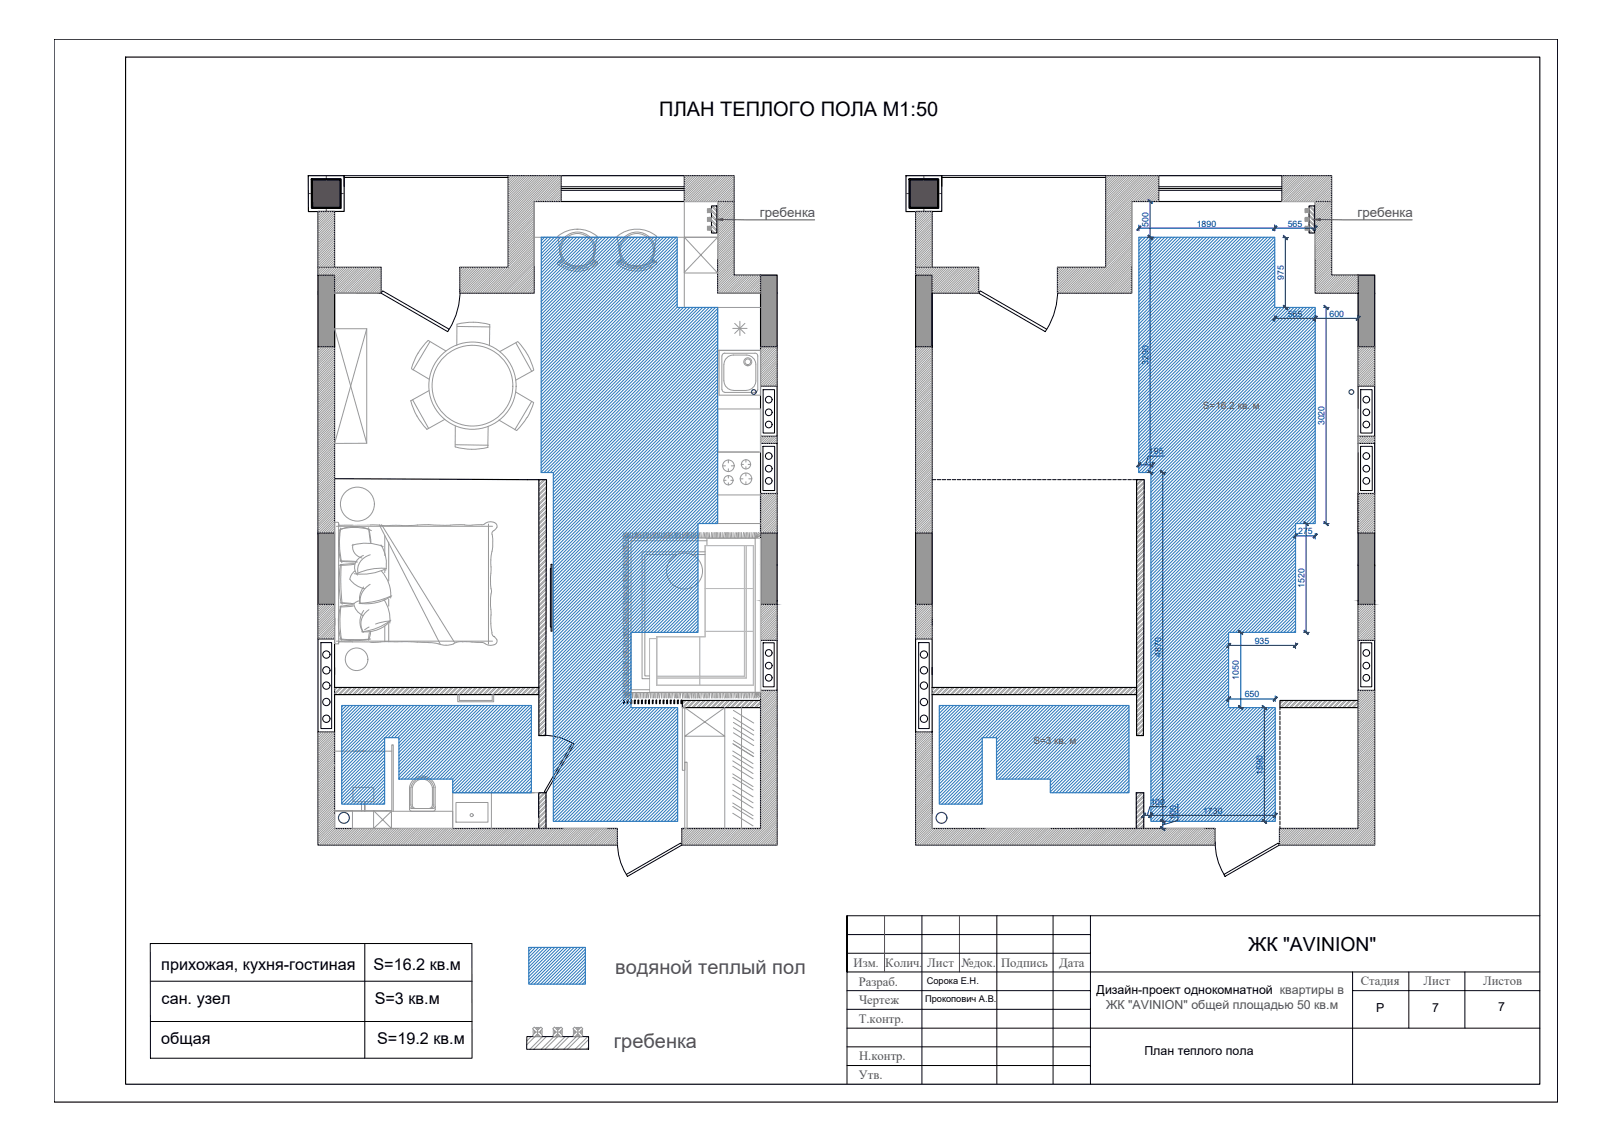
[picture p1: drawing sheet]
<svg xmlns="http://www.w3.org/2000/svg" width="420mm" height="297mm" viewBox="0 0 420 297" stroke-linecap="round" stroke-linejoin="round" font-family="sans-serif">
<defs><g id="words">
<text font-size="5.2" x="171.7" y="30.2">ПЛАН ТЕПЛОГО ПОЛА М1:50</text>
<g font-size="5.2" fill="#545454">
<text x="160.2" y="253.9">водяной теплый пол</text>
<text x="159.9" y="273.1">гребенка</text>
</g>
<text font-size="5" x="325.2" y="247.8">ЖК &quot;AVINION&quot;</text>
<g font-size="4.2">
<text x="42" y="252.8">прихожая, кухня-гостиная</text>
<text x="97.3" y="252.8">S=16.2 кв.м</text>
<text x="42.1" y="261.5">сан. узел</text>
<text x="97.6" y="261.5">S=3 кв.м</text>
<text x="42" y="272.1">общая</text>
<text x="98.2" y="272.1">S=19.2 кв.м</text>
</g>
<g font-size="3.5" fill="#545454">
<text x="197.9" y="56.7">гребенка</text>
<text x="353.6" y="56.7">гребенка</text>
</g>
<g font-size="3.3" fill="#545454">
<text x="222.3" y="252.1">Изм</text>
<text x="223.7" y="256.8">Разраб.</text>
<text x="230.6" y="252.1">Колич</text>
<text x="241.5" y="252">Лист</text>
<text x="250.5" y="252.1">№док.</text>
<text x="260.8" y="252.1">Подпись</text>
<text x="275.9" y="252.1">Дата</text>
<text x="354.4" y="256.7">Стадия</text>
<text x="370.8" y="256.7">Лист</text>
<text x="386.3" y="256.7">Листов</text>
<text x="223.8" y="261.6">Чертеж</text>
<text x="223.7" y="266.5">Т.контр.</text>
<text x="223.7" y="281.1">Утв.</text>
<text x="223.8" y="276.1">Н.контр.</text>
</g>
<g font-size="3.2">
<text x="285.7" y="259">Дизайн-проект однокомнатной квартиры в</text>
<text x="358.5" y="263.8">Р</text>
<text x="373" y="263.8">7</text>
<text x="390.3" y="263.5">7</text>
<text x="298.1" y="275">План теплого пола</text>
</g>
<text font-size="3.2" fill="#545454" x="288.1" y="262.9">ЖК &quot;AVINION&quot; общей площадью 50 кв.м</text>
<g font-size="2.9" fill="#545454">
<text x="228.1" y="252.1">.</text>
<text x="239.5" y="252.1">.</text>
</g>
<g font-size="2.6" fill="#545454">
<text x="313.3" y="106.4">S=16.2 кв. м</text>
<text x="269.2" y="194">S=3 кв. м</text>
</g>
<g font-size="2.4">
<text x="241.4" y="256.5">Сорока Е.Н.</text>
<text x="240.9" y="261.1">Прокопович А.В.</text>
</g>
<g font-size="2.3" fill="#000095">
<text x="299.2" y="59.1" transform="rotate(-90 299.2 59.1)">500</text>
<text x="311.7" y="59">1890</text>
<text x="335.4" y="59">565</text>
<text x="334.4" y="72.9" transform="rotate(-90 334.4 72.9)">975</text>
<text x="335.4" y="82.5">565</text>
<text x="346.3" y="82.5">600</text>
<text x="299.2" y="95" transform="rotate(-90 299.2 95)">3290</text>
<text x="345" y="110.8" transform="rotate(-90 345 110.8)">3020</text>
<text x="299.3" y="118.4">195</text>
<text x="338.1" y="139.2">275</text>
<text x="339.8" y="153.2" transform="rotate(-90 339.8 153.2)">1520</text>
<text x="326.8" y="167.7">935</text>
<text x="302.5" y="171.1" transform="rotate(-90 302.5 171.1)">4870</text>
<text x="322.7" y="177.2" transform="rotate(-90 322.7 177.2)">1050</text>
<text x="324.2" y="181.7">650</text>
<text x="328.9" y="201.8" transform="rotate(-90 328.9 201.8)">1590</text>
<text x="299.7" y="209.7">100</text>
<text x="306.4" y="213.6" transform="rotate(-90 306.4 213.6)">100</text>
<text x="313.4" y="212">1730</text>
</g>
</g></defs>
<path d="M14.1 10.2h391.7v277h-391.7zM32.7 14.9h368.4v267.6h-368.4z" fill="none" stroke="#000" stroke-width=".3"/>
<!-- layer: RAMKA0 -->
<g fill="none" stroke="#000" stroke-width=".26">
<path d="M220.6 238.6h180.5M240.1 238.6v43.9M259.7 238.6v43.9M274.3 238.6v43.9M284 238.6v43.9M220.6 258.1h63.4M220.6 248.4h63.4M220.6 243.5h63.4M352.3 253.3v29.2M352.3 258.1h48.8M367 253.3v14.6M381.6 253.3v14.6"/>
<path d="M401.1 253.3h-180.5v-14.7v43.9M220.6 267.9h180.5M220.6 263h63.4M220.6 272.8h63.4M220.6 277.6h63.4"/>
</g>
<path d="M230.4 238.6v14.7M249.9 238.6v14.7" fill="none" stroke="#545454" stroke-width=".26"/>
<g fill="none" stroke="#000" stroke-width=".26">
<path d="M89.6 45.8h42.8M89.6 46.2h42.8M146.2 49.1h32.1M146.2 49.6h32.1M146.2 48.7h32.1M185.3 53.7h1.4v7h-1.4zM245.3 45.8h42.7M245.3 46.2h42.7M301.8 49.1h32.1M301.8 49.6h32.1M301.8 48.7h32.1M341 53.7h1.4v7h-1.4z"/>
<path d="M198.7 116.3h3.1v11.5h-3.1zM198.8 101.5h2.9v11.3h-2.9zM354.4 116.3h3v11.5h-3zM354.4 101.5h3v11.3h-3zM242.8 125h1M244.2 125h.9M245.4 125h1M246.7 125h1M248.1 125h.9M249.4 125h.9M250.7 125h.9M252 125h.9"/>
<path d="M253.3 125h.9M254.6 125h.9M255.9 125h.9M257.2 125h.9M258.5 125h.9M259.8 125h1M261.1 125h1M262.4 125h.9M263.7 125h1M265 125h1M266.3 125h1M267.7 125h.9"/>
<path d="M269 125h.9M270.2 125h1M271.6 125h.9M272.9 125h.9M274.2 125h.9M275.5 125h.9M276.8 125h.9M278.1 125h.9M279.4 125h.9M280.7 125h.9M282 125h.9M283.3 125h1"/>
<path d="M284.6 125h1M285.9 125h1M287.2 125h.9M288.5 125h1M289.8 125h1M291.2 125h.9M292.5 125h.9M293.8 125h.9M295 125h1.1M83.6 167.4h2.8v22.4h-2.8zM198.8 167.5h2.9v11.5h-2.9zM239.3 167.4h2.7v22.4h-2.7z"/>
<path d="M354.5 167.5h2.8v11.5h-2.9zM162.4 182.4h.3v1h-.3zM163.4 182.4h.2v1h-.2zM164.3 182.4h.2v1h-.2zM165.2 182.4h.3v1h-.3zM166.1 182.4h.3v1h-.3zM167.1 182.4h.2v1h-.2zM168 182.4h.3v1h-.3zM169 182.4h.2v1h-.2zM169.9 182.4h.2v1h-.2zM170.8 182.4h.3v1h-.3zM171.8 182.4h.2v1h-.2z"/>
<path d="M172.7 182.4h.3v1h-.3zM173.6 182.4h.3v1h-.3zM174.6 182.4h.2v1h-.2zM175.5 182.4h.3v1h-.3zM176.4 182.4h.3v1h-.3zM177.4 182.4h.2v1h-.2zM333.4 184.4v.5M333.4 185.3v.9M333.4 186.6v1M333.4 187.9v.9M333.4 189.2v.9M333.4 190.5v.9"/>
<path d="M333.4 191.8v1M333.4 193.1v1M333.4 194.5v.9M333.4 195.8v.9M333.4 197v1M333.4 198.3v1M333.4 199.7v.9M333.4 201v.9M333.4 202.3v.9M333.4 203.6v.9M333.4 204.9v.9M333.4 206.2v.9"/>
<path d="M333.4 207.5v.9M333.4 208.8v.9M333.4 210.1v.9M333.4 211.4v1M333.4 212.7v.9M333.4 214v.9M333.4 215.3v.6M39.1 245.8h83.8l.1 29.9h-83.8zM39.1 245.8h83.8M39.2 255.7h83.8M95 245.8v29.9M39.2 266.2h83.8"/>
<path d="M137.2 270.1h16.1v3.3h-16.1z"/>
<circle cx="200.2" cy="110.6" r=".87"/>
<circle cx="200.2" cy="104.1" r=".87"/>
<circle cx="200.2" cy="107.4" r=".87"/>
<circle cx="200.2" cy="118.8" r=".87"/>
<circle cx="355.9" cy="118.8" r=".87"/>
<circle cx="355.9" cy="107.4" r=".87"/>
<circle cx="355.9" cy="110.6" r=".87"/>
<circle cx="355.9" cy="104.1" r=".87"/>
<circle cx="200.2" cy="125.3" r=".87"/>
<circle cx="200.2" cy="122.1" r=".87"/>
<circle cx="355.9" cy="122.1" r=".87"/>
<circle cx="355.9" cy="125.3" r=".87"/>
<circle cx="85" cy="178.6" r=".95"/>
<circle cx="85" cy="170.6" r=".95"/>
<circle cx="85" cy="174.7" r=".95"/>
<circle cx="200.2" cy="173.4" r=".87"/>
<circle cx="200.2" cy="176.6" r=".87"/>
<circle cx="200.2" cy="170.1" r=".87"/>
<circle cx="240.7" cy="170.6" r=".95"/>
<circle cx="240.7" cy="174.7" r=".95"/>
<circle cx="240.7" cy="178.6" r=".95"/>
<circle cx="355.9" cy="170.1" r=".87"/>
<circle cx="355.9" cy="173.4" r=".87"/>
<circle cx="355.9" cy="176.6" r=".87"/>
<circle cx="85" cy="182.9" r=".95"/>
<circle cx="85" cy="187.3" r=".95"/>
<circle cx="240.7" cy="187.3" r=".95"/>
<circle cx="240.7" cy="182.9" r=".95"/>
</g>
<g fill="none" stroke="#2776bb" stroke-width=".26">
<path d="M141 61.8v.1M141.8 61.8l-.8 .9M142.7 61.8l-1.7 1.7M143.5 61.8l-2.5 2.6M144.4 61.8l-3.4 3.4M145.2 61.8l-4.2 4.3M146 61.8l-5 5.1M146.9 61.8l-5.9 5.9M147.7 61.8l-6.7 6.8M148.6 61.8l-7.6 7.6M149.4 61.8l-8.4 8.4M150.2 61.8l-9.2 9.3"/>
<path d="M151.1 61.8l-10.1 10.1M151.9 61.8l-10.9 10.9M152.8 61.8l-11.8 11.8M153.6 61.8l-12.6 12.6M154.4 61.8l-13.4 13.5M155.3 61.8l-14.3 14.3M156.1 61.8l-15.1 15.1M156.9 61.8l-15.9 16M157.8 61.8l-16.8 16.8M158.6 61.8l-17.6 17.7M159.5 61.8l-18.5 18.5M160.3 61.8l-19.3 19.3"/>
<path d="M161.1 61.8l-20.1 20.2M162 61.8l-21 21M162.8 61.8l-21.8 21.8M163.6 61.8l-22.6 22.7M164.5 61.8l-23.5 23.5M165.3 61.8l-24.3 24.4M166.1 61.8l-25.1 25.2M167 61.8l-26 26M167.8 61.8l-26.8 26.9M168.6 61.8l-27.6 27.7M169.5 61.8l-28.5 28.6M170.3 61.8l-29.3 29.4"/>
<path d="M171.2 61.8l-30.2 30.2M172 61.8l-31 31.1M172.8 61.8l-31.8 31.9M173.7 61.8l-32.7 32.7M174.5 61.8l-33.5 33.6M175.4 61.8l-34.4 34.4M176.2 61.8l-35.2 35.2M176.4 62.5l-35.4 35.4M176.4 63.3l-35.4 35.4M176.4 64.1l-35.4 35.5M176.4 65l-35.4 35.4M176.4 65.8l-35.4 35.4"/>
<path d="M176.4 66.6l-35.4 35.5M176.4 67.5l-35.4 35.4M176.4 68.3l-35.4 35.5M176.4 69.1l-35.4 35.5M176.4 70l-35.4 35.4M176.4 70.8l-35.4 35.5M176.4 71.7l-35.4 35.4M176.4 72.5l-35.4 35.5M176.4 73.3l-35.4 35.5M176.4 74.2l-35.4 35.4M176.4 75l-35.4 35.5M176.4 75.9l-35.4 35.4"/>
<path d="M176.4 76.7l-35.4 35.5M176.4 77.5l-35.4 35.5M176.4 78.4l-35.4 35.4M176.4 79.2l-35.4 35.5M296.7 61.8v.1M297.5 61.8l-.8 .9M298.4 61.8l-1.7 1.7M299.2 61.8l-2.5 2.6M300 61.8l-3.3 3.4M300.9 61.8l-4.2 4.3M301.7 61.8l-5 5.1M302.5 61.8l-5.8 5.9"/>
<path d="M303.4 61.8l-6.7 6.8M304.2 61.8l-7.5 7.6M305.1 61.8l-8.4 8.4M305.9 61.8l-9.2 9.3M306.7 61.8l-10 10.1M307.6 61.8l-10.9 10.9M308.4 61.8l-11.7 11.8M309.2 61.8l-12.5 12.6M310.1 61.8l-13.4 13.5M310.9 61.8l-14.2 14.3M311.8 61.8l-15.1 15.1M312.6 61.8l-15.9 16"/>
<path d="M313.4 61.8l-16.7 16.8M314.3 61.8l-17.6 17.7M315.1 61.8l-18.4 18.5M316 61.8l-19.3 19.3M316.8 61.8l-20.1 20.2M317.6 61.8l-20.9 21M318.5 61.8l-21.8 21.8M319.3 61.8l-22.7 22.7M320.2 61.8l-23.6 23.5M321 61.8l-24.4 24.4M321.8 61.8l-25.2 25.2M322.7 61.8l-26.1 26"/>
<path d="M323.5 61.8l-26.9 26.9M324.3 61.8l-27.7 27.7M325.1 61.8l-28.5 28.6M326 61.8l-29.4 29.4M326.8 61.8l-30.2 30.2M327.7 61.8l-31.1 31.1M328.5 61.8l-31.9 31.9M329.3 61.8l-32.7 32.7M330.2 61.8l-33.6 33.6M331 61.8l-34.4 34.4M331.9 61.8l-35.3 35.2M332 62.5l-35.4 35.4"/>
<path d="M332 63.3l-35.4 35.4M332 64.1l-35.4 35.5M332 65l-35.4 35.4M332 65.8l-35.4 35.4M332 66.6l-35.4 35.5M332 67.5l-35.4 35.4M332 68.3l-35.4 35.5M332 69.1l-35.4 35.5M332 70l-35.4 35.4M332 70.8l-35.4 35.5M332 71.7l-35.4 35.4M332 72.5l-35.4 35.5"/>
<path d="M332 73.3l-35.4 35.5M332 74.2l-35.4 35.4M332 75l-35.4 35.5M332 75.9l-35.4 35.4M332 76.7l-35.4 35.5M332 77.5l-35.4 35.5M332 78.4l-35.4 35.4M332 79.2l-35.4 35.5M176.4 80.1l-35.4 35.4M177.2 80.1l-36.2 36.2M178 80.1l-37 37.1M178.8 80.1l-37.8 37.9"/>
<path d="M179.7 80.1l-38.7 38.7M180.5 80.1l-39.5 39.6M181.4 80.1l-40.4 40.4M182.2 80.1l-41.2 41.2M183 80.1l-42 42.1M183.9 80.1l-42.9 42.9M184.7 80.1l-43 43M185.6 80.1l-43.1 43M186.4 80.1l-43 43M186.9 80.4l-42.8 42.8M186.9 81.3l-42.8 42.8M186.9 82.1l-42.8 42.8"/>
<path d="M186.9 82.9l-42.8 42.8M186.9 83.7l-42.8 42.8M186.9 84.6l-42.8 42.8M186.9 85.4l-42.8 42.8M186.9 86.2l-42.8 42.9M186.9 87.1l-42.8 42.8M186.9 87.9l-42.8 42.8M186.9 88.8l-42.8 42.8M186.9 89.6l-42.8 42.8M186.9 90.4l-42.8 42.9M186.9 91.3l-42.8 42.8M186.9 92.1l-42.8 42.8"/>
<path d="M186.9 93l-42.8 42.8M186.9 93.8l-42.8 42.8M186.9 94.6l-42.8 42.9M186.9 95.5l-42.8 42.8M186.9 96.3l-42.8 42.8M186.9 97.2l-42.8 42.8M186.9 98l-42.8 42.8M186.9 98.8l-42.8 42.9M186.9 99.7l-42.8 42.8M332 80.1l-35.4 35.4M332.9 80.1l-36.3 36.2M333.7 80.1l-37.1 37.1"/>
<path d="M334.5 80.1l-37.9 37.9M335.4 80.1l-38.8 38.7M336.2 80.1l-39.6 39.6M337 80.1l-40.4 40.4M337.9 80.1l-41.3 41.2M338.7 80.1l-42.1 42.1M339.5 80.1l-42.9 42.9M340.4 80.1l-43 43M341.2 80.1l-43 43M342 80.1l-43 43M342.6 80.4l-42.8 42.8M342.6 81.3l-42.8 42.8"/>
<path d="M342.6 82.1l-42.8 42.8M342.6 82.9l-42.8 42.8M342.6 83.7l-42.8 42.8M342.6 84.6l-42.8 42.8M342.6 85.4l-42.8 42.8M342.6 86.2l-42.8 42.9M342.6 87.1l-42.8 42.8M342.6 87.9l-42.8 42.8M342.6 88.8l-42.8 42.8M342.6 89.6l-42.8 42.8M342.6 90.4l-42.8 42.9M342.6 91.3l-42.8 42.8"/>
<path d="M342.6 92.1l-42.8 42.8M342.6 93l-42.8 42.8M342.6 93.8l-42.8 42.8M342.6 94.6l-42.8 42.9M342.6 95.5l-42.8 42.8M342.6 96.3l-42.8 42.8M342.6 97.2l-42.8 42.8M342.6 98l-42.8 42.8M342.6 98.8l-42.8 42.9M342.6 99.7l-42.8 42.8M186.9 100.5l-42.8 42.8M186.9 101.4l-42.8 42.8"/>
<path d="M186.9 102.2l-42.8 42.8M186.9 103l-42.8 42.9M186.9 103.9l-42.8 42.8M186.9 104.7l-42.8 42.8M186.9 105.5l-42.8 42.9M186.9 106.4l-42.8 42.8M186.9 107.2l-42.8 42.8M186.9 108l-42.8 42.8M186.9 108.9l-42.8 42.8M186.9 109.7l-42.8 42.8M186.9 110.5l-42.8 42.9M186.9 111.4l-42.8 42.8"/>
<path d="M186.9 112.2l-42.8 42.8M186.9 113l-42.8 42.9M186.9 113.9l-42.8 42.8M186.9 114.7l-42.8 42.8M186.9 115.6l-42.8 42.8M186.9 116.4l-42.8 42.8M186.9 117.2l-42.8 42.9M186.9 118.1l-42.8 42.8M186.9 118.9l-42.8 42.8M186.9 119.8l-42.8 42.8M342.6 100.5l-42.8 42.8M342.6 101.4l-42.8 42.8"/>
<path d="M342.6 102.2l-42.8 42.8M342.6 103l-42.8 42.9M342.6 103.9l-42.8 42.8M342.6 104.7l-42.8 42.8M342.6 105.5l-42.8 42.9M342.6 106.4l-42.8 42.8M342.6 107.2l-42.8 42.8M342.6 108l-42.8 42.8M342.6 108.9l-42.8 42.8M342.6 109.7l-42.8 42.8M342.6 110.5l-42.8 42.9M342.6 111.4l-42.8 42.8"/>
<path d="M342.6 112.2l-42.8 42.8M342.6 113l-42.8 42.9M342.6 113.9l-42.8 42.8M342.6 114.7l-42.8 42.8M342.6 115.6l-42.8 42.8M342.6 116.4l-42.8 42.8M342.6 117.2l-42.8 42.9M342.6 118.1l-42.8 42.8M342.6 118.9l-42.8 42.8M342.6 119.8l-42.8 42.8M181.8 136.6l-37.7 37.7M181.8 137.5l-37.7 37.6"/>
<path d="M181.8 138.3l-37.7 37.7M181.8 139.1l-37.7 37.7M181.8 140l-37.7 37.6M186.9 120.6l-42.8 42.8M186.9 121.4l-42.8 42.9M186.9 122.3l-42.8 42.8M186.9 123.1l-42.8 42.8M186.9 124l-42.8 42.8M186.9 124.8l-42.8 42.8M186.9 125.6l-42.8 42.9M186.9 126.5l-42.8 42.8M186.9 127.3l-42.8 42.8"/>
<path d="M186.9 128.2l-42.8 42.8M186.9 129l-42.8 42.8M186.9 129.8l-42.8 42.8M186.9 130.7l-42.8 42.8M186.9 131.5l-4.9 4.9M186.9 132.3l-4.1 4.1M186.9 133.2l-3.2 3.2M186.9 134l-2.4 2.4M186.9 134.8l-1.6 1.6M186.9 135.7l-.7 .7M337.5 136.6l-37.7 37.7M337.5 137.5l-37.7 37.6"/>
<path d="M337.5 138.3l-37.7 37.7M337.5 139.1l-37.7 37.7M337.5 140l-37.7 37.6M342.6 120.6l-42.8 42.8M342.6 121.4l-42.8 42.9M342.6 122.3l-42.8 42.8M342.6 123.1l-42.8 42.8M342.6 124l-42.8 42.8M342.6 124.8l-42.8 42.8M342.6 125.6l-42.8 42.9M342.6 126.5l-42.8 42.8M342.6 127.3l-42.8 42.8"/>
<path d="M342.6 128.2l-42.8 42.8M342.6 129l-42.8 42.8M342.6 129.8l-42.8 42.8M342.6 130.7l-42.8 42.8M342.6 131.5l-5 4.9M342.6 132.3l-4.1 4.1M342.6 133.2l-3.3 3.2M342.6 134l-2.4 2.4M342.6 134.8l-1.6 1.6M342.6 135.7l-.8 .7M181.8 140.8l-37.7 37.7M181.8 141.7l-37.7 37.6"/>
<path d="M181.8 142.5l-37.7 37.7M181.8 143.3l-37.7 37.7M181.8 144.2l-37.7 37.6M181.8 145l-37.7 37.7M181.8 145.9l-37.7 37.6M181.8 146.7l-37.7 37.7M181.8 147.5l-17.3 17.3M181.8 148.4l-16.4 16.4M181.8 149.2l-15.6 15.6M181.8 150l-14.8 14.8M181.8 150.8l-13.9 14M181.8 151.7l-13.1 13.1"/>
<path d="M181.8 152.5l-12.3 12.3M181.8 153.4l-11.4 11.4M181.8 154.2l-10.6 10.6M181.8 155l-9.7 9.8M181.8 155.9l-8.9 8.9M181.8 156.7l-8.1 8.1M181.8 157.5l-7.2 7.3M181.8 158.4l-6.4 6.4M181.8 159.2l-5.5 5.6M337.5 140.8l-37.7 37.7M337.5 141.7l-37.7 37.6M337.5 142.5l-37.7 37.7"/>
<path d="M337.5 143.3l-37.7 37.7M337.5 144.2l-37.7 37.6M337.5 145l-37.7 37.7M337.5 145.9l-37.7 37.6M337.5 146.7l-37.7 37.7M337.5 147.5l-17.3 17.3M337.5 148.4l-16.5 16.4M337.5 149.2l-15.7 15.6M337.5 150l-14.8 14.8M337.5 150.8l-14 14M337.5 151.7l-13.1 13.1M337.5 152.5l-12.3 12.3"/>
<path d="M337.5 153.4l-11.5 11.4M337.5 154.2l-10.6 10.6M337.5 155l-9.8 9.8M337.5 155.9l-8.9 8.9M337.5 156.7l-8.1 8.1M337.5 157.5l-7.3 7.3M337.5 158.4l-6.4 6.4M337.5 159.2l-5.6 5.6M164.4 164.9l-20.3 20.3M164.4 165.7l-20.3 20.3M164.4 166.6l-20.3 20.3M164.4 167.4l-20.3 20.3"/>
<path d="M164.4 168.3l-20.3 20.2M164.4 169.1l-20.3 20.3M164.4 169.9l-20.3 20.3M164.4 170.8l-20.3 20.3M164.4 171.6l-20.3 20.3M164.4 172.5l-20.3 20.2M164.4 173.3l-20.3 20.3M164.4 174.1l-20.3 20.3M164.4 175l-20.3 20.3M164.4 175.8l-20.3 20.3M164.4 176.7l-20.3 20.2M164.4 177.5l-20.3 20.3"/>
<path d="M164.4 178.3l-20.3 20.3M164.4 179.2l-20.3 20.2M181.8 160.1l-4.7 4.7M181.8 160.9l-3.9 3.9M181.8 161.7l-3 3.1M181.8 162.6l-2.2 2.2M181.8 163.4l-1.3 1.4M181.8 164.3l-.5 .5M320 164.9l-20.2 20.3M320 165.7l-20.2 20.3M320 166.6l-20.2 20.3M320 167.4l-20.2 20.3"/>
<path d="M320 168.3l-20.2 20.2M320 169.1l-20.2 20.3M320 169.9l-20.2 20.3M320 170.8l-20.2 20.3M320 171.6l-20.2 20.3M320 172.5l-20.2 20.2M320 173.3l-20.2 20.3M320 174.1l-20.2 20.3M320 175l-20.2 20.3M320 175.8l-20.2 20.3M320 176.7l-20.2 20.2M320 177.5l-20.2 20.3"/>
<path d="M320 178.3l-20.2 20.3M320 179.2l-20.2 20.2M337.5 160.1l-4.7 4.7M337.5 160.9l-3.9 3.9M337.5 161.7l-3.1 3.1M337.5 162.6l-2.2 2.2M337.5 163.4l-1.4 1.4M337.5 164.3l-.5 .5M89.4 183.8l-.4 .4M90.2 183.8l-1.2 1.2M91 183.8l-2 2.1M91.9 183.8l-2.9 2.9"/>
<path d="M92.7 183.8l-3.7 3.8M93.6 183.8l-4.6 4.6M94.4 183.8l-5.4 5.4M95.2 183.8l-6.2 6.2M96.1 183.8l-7.1 7.1M96.9 183.8l-7.9 7.9M97.8 183.8l-8.8 8.7M98.6 183.8l-9.6 9.6M99.4 183.8l-10.4 10.4M100.2 193.9l-11.2 11.2M100.2 194.8l-11.2 11.2M100.2 195.6l-11.2 11.2"/>
<path d="M100.2 196.4l-11.2 11.3M100.2 197.3l-11.2 11.2M100.2 198.1l-11.2 11.2M100.2 192.2l-11.2 11.3M100.2 193.1l-11.2 11.2M100.2 199l-10.6 10.5M100.2 199.8l-9.7 9.7M100.3 183.8l-11.3 11.3M101.1 183.8l-12.1 12.1M102 183.8l-13 12.9M102.8 183.8l-13.8 13.8M103.6 183.8l-14.6 14.6"/>
<path d="M104.5 183.8l-15.5 15.5M105.3 183.8l-16.3 16.3M106.1 183.8l-17.1 17.1M107 183.8l-18 18M107.8 183.8l-18.8 18.8M108.7 183.8l-8.4 8.4M109.5 183.8l-8.4 8.4M110.3 183.8l-8.4 8.4M111.2 183.8l-8.4 8.4M112 183.8l-8.4 8.4M112.8 183.8l-8.9 8.9M113.7 183.8l-9.8 9.8"/>
<path d="M114.5 183.8l-10.6 10.6M115.3 183.8l-11.4 11.4M116.2 183.8l-12.3 12.3M117 183.8l-13.1 13.1M117.8 183.8l-13.9 14M118.7 183.8l-14.8 14.8M119.5 183.8l-15.6 15.6M120.4 183.8l-16.5 16.5M121.2 183.8l-17.3 17.3M122 183.8l-18.1 18.1M122.9 183.8l-19 18.9M123.7 183.8l-19.2 19.2"/>
<path d="M124.6 183.8l-19.2 19.2M125.4 183.8l-19.2 19.2M126.2 183.8l-19.2 19.2M127.1 183.8l-19.2 19.2M127.9 183.8l-19.2 19.2M128.8 183.8l-19.2 19.2M129.6 183.8l-19.2 19.2M130.4 183.8l-19.2 19.2M131.3 183.8l-19.2 19.2M132.1 183.8l-19.2 19.2M133 183.8l-19.2 19.2M133.8 183.8l-19.2 19.2"/>
<path d="M134.6 183.8l-19.2 19.2M135.5 183.8l-19.2 19.2M136.3 183.8l-19.2 19.2M137.1 183.8l-19.2 19.2M138 183.8l-20.1 20M138.4 184.2l-20.5 20.5M138.4 185l-20.5 20.5M138.4 185.9l-20.5 20.4M138.4 186.7l-19.8 19.9M138.4 187.5l-19 19.1M138.4 191.7l-14.8 14.9M138.4 192.5l-14 14.1"/>
<path d="M138.4 193.4l-13.1 13.2M138.4 194.2l-12.3 12.4M138.4 195l-11.5 11.6M138.4 195.9l-10.7 10.7M138.4 196.7l-9.8 9.9M138.4 197.6l-9 9M138.4 188.4l-18.2 18.2M138.4 189.2l-17.3 17.4M138.4 190l-16.5 16.6M138.4 190.9l-15.6 15.7M138.4 198.4l-8.1 8.2M138.4 199.2l-7.3 7.4"/>
<path d="M164.4 180l-20.3 20.3M164.4 180.8l-20.3 20.3M164.4 181.7l-20.3 20.2M164.4 182.5l-20.3 20.3M164.4 183.4l-20.3 20.2M164.4 184.2l-20.3 20.2M165 184.4l-20.9 20.9M165.9 184.4l-21.8 21.7M166.7 184.4l-22.6 22.6M167.5 184.4l-23.4 23.4M168.4 184.4l-24.3 24.2M169.2 184.4l-25.1 25.1"/>
<path d="M170.1 184.4l-26 25.9M170.9 184.4l-26.8 26.8M171.7 184.4l-27.6 27.6M172.6 184.4l-28.5 28.4M173.4 184.4l-29.3 29.3M174.3 184.4l-29.7 29.6M175.1 184.4l-29.7 29.6M175.9 184.4l-29.6 29.6M176.5 184.6l-29.4 29.4M176.5 185.5l-28.6 28.5M176.5 188l-26.1 26M176.5 193l-21 21"/>
<path d="M176.5 193.9l-20.2 20.1M176.5 194.7l-19.3 19.3M176.5 196.4l-17.7 17.6M176.5 186.3l-27.7 27.7M176.5 187.1l-26.9 26.9M176.5 188.8l-25.2 25.2M176.5 189.7l-24.4 24.3M176.5 190.5l-23.5 23.5M176.5 191.3l-22.7 22.7M176.5 192.2l-21.9 21.8M176.5 195.5l-18.5 18.5M176.5 197.2l-16.8 16.8"/>
<path d="M176.5 198l-16 16M176.5 198.9l-15.1 15.1M176.5 199.7l-14.3 14.3M245.1 183.8l-.4 .4M245.9 183.8l-1.2 1.2M246.7 183.8l-2 2.1M247.6 183.8l-2.9 2.9M248.4 183.8l-3.7 3.8M249.2 183.8l-4.5 4.6M250.1 183.8l-5.4 5.4M250.9 183.8l-6.2 6.2M251.7 183.8l-7 7.1"/>
<path d="M252.6 183.8l-7.9 7.9M253.4 183.8l-8.7 8.7M254.3 183.8l-9.6 9.6M255.1 183.8l-10.4 10.4M255.8 192.2l-11.1 11.3M255.8 193.1l-11.1 11.2M255.8 193.9l-11.1 11.2M255.8 198.1l-11.1 11.2M255.8 199l-10.5 10.5M255.8 199.8l-9.6 9.7M255.8 194.8l-11.1 11.2M255.8 195.6l-11.1 11.2"/>
<path d="M255.8 196.4l-11.1 11.3M255.8 197.3l-11.1 11.2M255.9 183.8l-11.2 11.3M256.8 183.8l-12.1 12.1M257.6 183.8l-12.9 12.9M258.4 183.8l-13.7 13.8M259.3 183.8l-14.6 14.6M260.1 183.8l-15.4 15.5M261 183.8l-16.3 16.3M261.8 183.8l-17.1 17.1M262.6 183.8l-17.9 18M263.5 183.8l-18.8 18.8"/>
<path d="M264.3 183.8l-8.4 8.4M265.2 183.8l-8.5 8.4M266 183.8l-8.4 8.4M266.8 183.8l-8.4 8.4M267.7 183.8l-8.4 8.4M268.5 183.8l-8.9 8.9M269.4 183.8l-9.8 9.8M270.2 183.8l-10.6 10.6M271 183.8l-11.4 11.4M271.9 183.8l-12.3 12.3M272.7 183.8l-13.1 13.1M273.5 183.8l-13.9 14"/>
<path d="M274.3 183.8l-14.7 14.8M275.2 183.8l-15.6 15.6M276 183.8l-16.4 16.5M276.9 183.8l-17.3 17.3M277.7 183.8l-18.1 18.1M278.5 183.8l-18.9 18.9M279.4 183.8l-19.2 19.2M280.2 183.8l-19.1 19.2M281.1 183.8l-19.2 19.2M281.9 183.8l-19.2 19.2M282.7 183.8l-19.1 19.2M283.6 183.8l-19.2 19.2"/>
<path d="M284.4 183.8l-19.2 19.2M285.3 183.8l-19.2 19.2M286.1 183.8l-19.2 19.2M286.9 183.8l-19.2 19.2M287.8 183.8l-19.2 19.2M288.6 183.8l-19.2 19.2M289.4 183.8l-19.2 19.2M290.3 183.8l-19.2 19.2M291.1 183.8l-19.2 19.2M292 183.8l-19.2 19.2M292.8 183.8l-19.2 19.2M293.6 183.8l-20 20"/>
<path d="M294.1 185l-20.5 20.5M294.1 186.7l-19.9 19.9M294.1 187.5l-19 19.1M294.1 188.4l-18.2 18.2M294.1 189.2l-17.4 17.4M294.1 190l-16.5 16.6M294.1 190.9l-15.7 15.7M294.1 191.7l-14.8 14.9M294.1 192.5l-14 14.1M294.1 193.4l-13.2 13.2M294.1 194.2l-12.3 12.4M294.1 195.9l-10.7 10.7"/>
<path d="M294.1 196.7l-9.8 9.9M294.1 197.6l-9 9M294.1 198.4l-8.2 8.2M294.1 184.2l-20.5 20.5M294.1 185.9l-20.5 20.4M294.1 195l-11.5 11.6M294.1 199.2l-7.3 7.4M320 180l-20.2 20.3M320 180.8l-20.2 20.3M320 181.7l-20.2 20.2M320 182.5l-20.2 20.3M320 183.4l-20.2 20.2"/>
<path d="M320 184.2l-20.2 20.2M320.7 184.4l-20.9 20.9M321.5 184.4l-21.7 21.7M322.4 184.4l-22.6 22.6M323.2 184.4l-23.4 23.4M324 184.4l-24.2 24.2M324.9 184.4l-25.1 25.1M325.7 184.4l-25.9 25.9M326.6 184.4l-26.8 26.8M327.4 184.4l-27.6 27.6M328.2 184.4l-28.4 28.4M329.1 184.4l-29.3 29.3"/>
<path d="M329.9 184.4l-29.6 29.6M330.7 184.4l-29.6 29.6M331.6 184.4l-29.7 29.6M332.2 184.6l-29.4 29.4M332.2 185.5l-28.6 28.5M332.2 186.3l-27.8 27.7M332.2 187.1l-26.9 26.9M332.2 188l-26.1 26M332.2 188.8l-25.3 25.2M332.2 189.7l-24.4 24.3M332.2 190.5l-23.6 23.5M332.2 191.3l-22.7 22.7"/>
<path d="M332.2 192.2l-21.9 21.8M332.2 193l-21.1 21M332.2 193.9l-20.2 20.1M332.2 194.7l-19.4 19.3M332.2 195.5l-18.5 18.5M332.2 196.4l-17.7 17.6M332.2 197.2l-16.9 16.8M332.2 198l-16 16M332.2 198.9l-15.2 15.1M332.2 199.7l-14.3 14.3M100.2 202.3l-7.2 7.2M100.2 204.8l-4.7 4.7"/>
<path d="M100.2 205.7l-3.9 3.8M100.2 206.5l-3 3M100.2 200.6l-8.9 8.9M100.2 201.5l-8.1 8M100.2 203.1l-6.4 6.4M100.2 204l-5.5 5.5M100.2 207.3l-2.2 2.2M100.2 208.2l-1.4 1.3M100.2 209l-.5 .5M138.4 200.9l-5.6 5.7M138.4 201.8l-4.8 4.8M138.4 204.3l-2.3 2.3"/>
<path d="M138.4 205.1l-1.4 1.5M138.4 206l-.6 .6M138.4 200.1l-6.5 6.5M138.4 202.6l-3.9 4M138.4 203.4l-3.1 3.2M176.5 201.4l-12.6 12.6M176.5 202.2l-11.8 11.8M176.5 203l-10.9 11M176.5 213.9l-.1 .1M176.5 200.5l-13.5 13.5M176.5 203.9l-10.1 10.1M176.5 204.7l-9.3 9.3"/>
<path d="M176.5 205.6l-8.5 8.4M176.5 206.4l-7.6 7.6M176.5 207.2l-6.8 6.8M176.5 208.1l-6 5.9M176.5 208.9l-5.1 5.1M176.5 209.7l-4.3 4.3M176.5 210.6l-3.4 3.4M176.5 211.4l-2.6 2.6M176.5 212.3l-1.8 1.7M176.5 213.1l-.9 .9M255.8 201.5l-8 8M255.8 202.3l-7.1 7.2"/>
<path d="M255.8 206.5l-3 3M255.8 209l-.5 .5M255.8 200.6l-8.8 8.9M255.8 203.1l-6.3 6.4M255.8 204l-5.5 5.5M255.8 204.8l-4.7 4.7M255.8 205.7l-3.8 3.8M255.8 207.3l-2.1 2.2M255.8 208.2l-1.3 1.3M294.1 200.9l-5.7 5.7M294.1 205.1l-1.5 1.5M294.1 206l-.6 .6"/>
<path d="M294.1 200.1l-6.5 6.5M294.1 201.8l-4.8 4.8M294.1 202.6l-4 4M294.1 203.4l-3.1 3.2M294.1 204.3l-2.3 2.3M332.2 200.5l-13.5 13.5M332.2 201.4l-12.7 12.6M332.2 202.2l-11.8 11.8M332.2 203l-11 11M332.2 203.9l-10.2 10.1M332.2 204.7l-9.3 9.3M332.2 205.6l-8.5 8.4"/>
<path d="M332.2 206.4l-7.6 7.6M332.2 207.2l-6.8 6.8M332.2 208.1l-6 5.9M332.2 208.9l-5.1 5.1M332.2 209.7l-4.3 4.3M332.2 210.6l-3.5 3.4M332.2 211.4l-2.6 2.6M332.2 212.3l-1.8 1.7M332.2 213.1l-1 .9M332.2 213.9l-.1 .1M137.8 246.9h-.1M138.7 246.9l-1 .9"/>
<path d="M139.5 246.9l-1.8 1.7M140.3 246.9l-2.6 2.5M141.2 246.9l-3.5 3.4M142 246.9l-4.3 4.2M142.9 246.9l-5.2 5.1M143.7 246.9l-6 5.9M144.5 246.9l-6.8 6.7M145.4 246.9l-7.7 7.6M146.2 246.9l-8.5 8.4M147.1 246.9l-9.4 9.3M147.9 246.9l-9.6 9.5M148.7 246.9l-9.6 9.5"/>
<path d="M149.5 246.9l-9.5 9.5M150.4 246.9l-9.6 9.5M151.2 246.9l-9.6 9.5M152 246.9l-9.5 9.5M152.5 247.3l-9.2 9.1M152.5 248.1l-8.3 8.3M152.5 249l-7.5 7.4M152.5 249.8l-6.7 6.6M152.5 250.7l-5.8 5.7M152.5 251.5l-5 4.9M152.5 252.3l-4.1 4.1M152.5 253.2l-3.3 3.2"/>
<path d="M152.5 254l-2.5 2.4M152.5 254.9l-1.6 1.5M152.5 255.7l-.8 .7"/>
</g>
<path d="M137.7 246.9h14.8v9.5h-14.8z" fill="none" stroke="#2776bb" stroke-width=".3"/>
<g fill="none" stroke="#989898" stroke-width=".26">
<path d="M82.9 55.1l-.1 .1M83.5 55.1l-.7 .7M84.1 55.1l-1.3 1.2M84.7 55.1l-1.9 1.8M85.2 55.1l-2.4 2.4M85.8 55.1l-3 3M86.4 55.1l-3.6 3.6M87 55.1l-4.2 4.2M87.2 55.6l-4.4 4.2M87.2 56.1l-4.4 4.3M87.2 56.7l-4.4 4.3M87.2 57.3l-4.4 4.3"/>
<path d="M87.2 57.9l-4.4 4.3M87.2 58.5l-4.4 4.3M87.2 59.1l-4.4 4.3M87.2 59.7l-4.4 4.2M132.7 45.8l-.3 .3M133.3 45.8l-.9 .9M133.8 45.8l-1.4 1.5M134.4 45.8l-2 2.1M135 45.8l-2.6 2.6M135.6 45.8l-3.2 3.2M136.2 45.8l-3.8 3.8M136.8 45.8l-4.4 4.4"/>
<path d="M137.4 45.8l-5 5M138 45.8l-5.6 5.6M138.5 45.8l-6.1 6.2M139.1 45.8l-6.7 6.7M139.1 52.8l-6.7 6.8M139.1 53.4l-6.7 6.8M139.1 54l-6.7 6.8M139.1 54.6l-6.7 6.7M139.1 55.2l-6.7 6.7M139.1 55.8l-6.7 6.7M139.1 56.4l-6.7 6.7M139.1 56.9l-6.7 6.8"/>
<path d="M139.1 57.5l-6.7 6.8M139.1 58.1l-6.7 6.8M139.1 58.7l-6.7 6.7M139.1 59.3l-6.7 6.7M139.1 59.9l-6.7 6.7M139.7 45.8l-7.3 7.3M140.3 45.8l-7.9 7.9M140.9 45.8l-8.5 8.5M141.5 45.8l-9.1 9.1M142.1 45.8l-9.7 9.7M142.6 45.8l-10.2 10.3M143.2 45.8l-10.8 10.9"/>
<path d="M143.8 45.8l-11.4 11.4M144.4 45.8l-12 12M145 45.8l-12.6 12.6M145.6 45.8l-13.2 13.2M146.2 45.8l-6.7 6.7M146.2 46.4l-6.2 6.1M146.2 47l-5.6 5.5M146.2 47.5l-5 5M146.2 48.1l-4.4 4.4M146.2 48.7l-3.8 3.8M146.2 49.3l-3.2 3.2M146.2 49.9l-2.7 2.6"/>
<path d="M146.2 50.5l-2.1 2M146.2 51.1l-1.5 1.4M146.2 51.6l-.9 .9M146.2 52.2l-.3 .3M178.4 45.8l-.1 .1M179 45.8l-.7 .7M179.6 45.8l-1.3 1.3M180.2 45.8l-1.9 1.9M180.7 45.8l-2.4 2.5M181.3 45.8l-3 3.1M181.9 45.8l-3.6 3.7M182.5 45.8l-4.2 4.3"/>
<path d="M183.1 45.8l-4.8 4.8M183.7 45.8l-5.4 5.4M184.2 54.5l.2-.2 .4 .4 .4-.4 .2 .2-.4 .4h-.4zM184.3 45.8l-6 6M184.3 56.9v.5M184.3 54.6v.5M184.3 59.2v.5M184.4 56.6l.4 .4 .4-.4 .2 .2-.4 .4h-.4l-.4-.4zM184.4 57v.3M184.4 54.7v.3M184.4 59.3v.3M184.5 57v.3"/>
<path d="M184.5 54.7v.3M184.5 59.3v.3M184.5 57.6h.5M184.5 56.7h.5M184.5 55.3h.5M184.5 54.4h.5M184.5 59h.5M184.5 59.9h.5M184.6 57.2l-.4 .3 .2 .3 .4-.4M184.6 54.9l-.4 .4 .2 .2 .4-.4M184.6 59.5h.4l.4 .4-.2 .1-.4-.3-.4 .3-.2-.1zM184.6 56.8h.3h-.2"/>
<path d="M184.6 54.5h.3h-.2M184.6 59.1h.3h-.2M184.6 59.8h.3M184.7 57.5h.2h-.3M184.7 55.2h.2h-.3M184.7 59.8h.2M184.8 57v.4l.4 .4 .2-.3-.4-.3M184.8 54.7v.4l.4 .4 .2-.2-.4-.4M184.8 59.3l-.4-.4-.2 .2 .4 .4M184.9 45.8l-6.6 6.6M185 59.5l.4-.4-.2-.2-.4 .4v.4M185.1 57v.3"/>
<path d="M185.1 55l.1-.3v.3M185.1 59.6l.1-.3v.3M185.2 57v.3M185.3 56.9v.5M185.3 54.6v.5M185.3 59.2v.5M185.3 58.9l1.5 1.4M185.3 57.6l1.4 1.5M185.3 56.4l1.4 1.4M185.3 55l1.4 1.5M185.3 53.8l1.4 1.4M185.3 59.8l1 .9"/>
<path d="M185.3 58.5l1.4 1.4M185.3 57.2l1.4 1.4M185.3 55.9l1.4 1.4M185.3 54.6l1.4 1.5M185.4 45.8l-6.7 6.7M185.6 53.7l1.1 1.1M186 45.8l-6.7 6.7M186.5 53.7l.2 .2M186.6 45.8l-6.7 6.7M187.2 45.8l-6.7 6.7M187.8 45.8l-6.7 6.7M188.4 45.8l-6.7 6.7"/>
<path d="M189 45.8l-6.7 6.7M189.6 45.8l-6.8 6.7M190.1 45.8l-6.7 6.7M190.7 45.8l-6.7 6.7M191.2 48.8l-4.3 4.3M191.2 49.4l-4.3 4.3M191.2 50l-4.3 4.2M191.2 50.6l-4.3 4.2M191.2 51.2l-4.3 4.2M191.2 51.7l-4.3 4.3M191.2 52.3l-4.3 4.3M191.2 45.9l-6.6 6.6"/>
<path d="M191.2 46.5l-6 6M191.2 47l-5.4 5.5M191.2 47.6l-4.9 4.9M191.2 48.2l-4.3 4.3M191.2 52.9l-4.3 4.3M191.2 53.5l-4.3 4.3M191.2 54.1l-4.3 4.2M191.2 54.7l-4.3 4.2M191.2 55.3l-4.3 4.2M191.2 55.9l-4.3 4.2M191.2 56.4l-4.3 4.3M191.2 57l-4.3 4.3"/>
<path d="M191.2 57.6l-4.3 4.3M191.2 58.2l-4.3 4.3M191.2 58.8l-4.3 4.2M191.2 59.4l-4.3 4.2M191.2 60l-4.3 4.2M238.6 55.1l-.1 .1M239.2 55.1l-.7 .7M239.8 55.1l-1.3 1.2M240.3 55.1l-1.8 1.8M240.9 55.1l-2.4 2.4M241.5 55.1l-3 3M242.1 55.1l-3.6 3.6"/>
<path d="M242.7 55.1l-4.2 4.2M242.8 55.6l-4.3 4.2M242.8 56.7l-4.3 4.3M242.8 56.1l-4.3 4.3M242.8 57.3l-4.3 4.3M242.8 57.9l-4.3 4.3M242.8 58.5l-4.3 4.3M242.8 59.1l-4.3 4.3M242.8 59.7l-4.3 4.2M288.4 45.8l-.4 .3M289 45.8l-1 .9M289.5 45.8l-1.5 1.5"/>
<path d="M290.1 45.8l-2.1 2.1M290.7 45.8l-2.7 2.6M291.3 45.8l-3.3 3.2M291.9 45.8l-3.9 3.8M292.5 45.8l-4.5 4.4M293.1 45.8l-5.1 5M293.6 45.8l-5.6 5.6M294.2 45.8l-6.2 6.2M294.8 53.4l-6.8 6.8M294.8 45.8l-6.8 6.7M294.8 52.8l-6.8 6.8M294.8 54l-6.8 6.8"/>
<path d="M294.8 54.6l-6.8 6.7M294.8 55.2l-6.8 6.7M294.8 55.8l-6.8 6.7M294.8 56.4l-6.8 6.7M294.8 56.9l-6.8 6.8M294.8 57.5l-6.8 6.8M294.8 58.1l-6.8 6.8M294.8 58.7l-6.8 6.7M294.8 59.3l-6.8 6.7M294.8 59.9l-6.8 6.7M295.4 45.8l-7.4 7.3M296 45.8l-8 7.9"/>
<path d="M296.6 45.8l-8.6 8.5M297.2 45.8l-9.2 9.1M297.7 45.8l-9.7 9.7M298.3 45.8l-10.3 10.3M298.9 45.8l-10.9 10.9M299.5 45.8l-11.5 11.4M300.1 45.8l-12.1 12M300.7 45.8l-12.7 12.6M301.2 45.8l-13.2 13.2M301.8 45.8l-6.7 6.7M301.8 46.4l-6.1 6.1M301.8 47l-5.5 5.5"/>
<path d="M301.8 47.5l-4.9 5M301.8 48.1l-4.3 4.4M301.8 48.7l-3.7 3.8M301.8 49.3l-3.2 3.2M301.8 49.9l-2.6 2.6M301.8 50.5l-2 2M301.8 51.1l-1.4 1.4M301.8 51.6l-.8 .9M301.8 52.2l-.2 .3M334.1 45.8l-.2 .1M334.7 45.8l-.8 .7M335.3 45.8l-1.4 1.3"/>
<path d="M335.9 45.8l-2 1.9M336.4 45.8l-2.5 2.5M337 45.8l-3.1 3.1M337.6 45.8l-3.7 3.7M338.2 45.8l-4.3 4.3M338.8 45.8l-4.9 4.8M339.4 45.8l-5.5 5.4M339.9 54.5l.1-.2 .4 .4 .4-.4 .2 .2-.4 .4h-.4zM339.9 45.8l-6 6M340 56.9v.5M340 54.6v.5M340 59.2v.5"/>
<path d="M340 56.6l.4 .4 .4-.4 .2 .2-.4 .4h-.4l-.3-.4zM340.1 57v.3M340.1 54.7v.3M340.1 59.3v.3M340.2 57.6h.5M340.2 56.7h.5M340.2 55.3h.5M340.2 54.4h.5M340.2 59h.5M340.2 59.9h.5M340.2 57.2l-.3 .3 .1 .3 .4-.4M340.2 54.9l-.3 .4 .1 .2 .4-.4"/>
<path d="M340.2 59.5h.4l.4 .4-.2 .1-.4-.3-.4 .3-.1-.1zM340.3 57.5h.3zM340.3 56.8h.3zM340.3 55.2h.3zM340.3 54.5h.3zM340.3 59.1h.3zM340.3 59.8h.3M340.4 57v.4l.4 .4 .2-.3-.4-.3M340.4 54.7v.4l.4 .4 .2-.2-.4-.4M340.4 59.3l-.4-.4-.1 .2 .3 .4M340.5 45.8l-6.6 6.6M340.6 59.5l.4-.4-.2-.2-.4 .4v.4"/>
<path d="M340.8 57v.3M340.8 54.7v.3M340.8 59.3v.3M340.9 56.9v.5M340.9 54.6v.5M340.9 59.2v.5M341 58.9l1.4 1.4M341 57.6l1.4 1.5M341 56.4l1.4 1.4M341 55l1.4 1.5M341 53.8l1.4 1.4M341 59.8l.9 .9"/>
<path d="M341 58.5l1.4 1.4M341 57.2l1.4 1.4M341 55.9l1.4 1.4M341 54.6l1.4 1.5M341.1 45.8l-6.7 6.7M341.3 53.7l1.1 1.1M341.7 45.8l-6.7 6.7M342.2 53.7l.2 .2M342.3 45.8l-6.7 6.7M342.9 45.8l-6.7 6.7M343.5 45.8l-6.8 6.7M344 45.8l-6.7 6.7"/>
<path d="M344.6 45.8l-6.7 6.7M345.2 45.8l-6.7 6.7M345.8 45.8l-6.7 6.7M346.4 45.8l-6.7 6.7M346.9 48.8l-4.3 4.3M346.9 49.4l-4.3 4.3M346.9 50l-4.3 4.2M346.9 50.6l-4.3 4.2M346.9 51.2l-4.3 4.2M346.9 51.7l-4.3 4.3M346.9 52.3l-4.3 4.3M346.9 45.9l-6.6 6.6"/>
<path d="M346.9 46.5l-6 6M346.9 47l-5.5 5.5M346.9 47.6l-4.9 4.9M346.9 48.2l-4.3 4.3M346.9 52.9l-4.3 4.3M346.9 53.5l-4.3 4.3M346.9 54.1l-4.3 4.2M346.9 54.7l-4.3 4.2M346.9 55.3l-4.3 4.2M346.9 55.9l-4.3 4.2M346.9 56.4l-4.3 4.3M346.9 57l-4.3 4.3"/>
<path d="M346.9 57.6l-4.3 4.3M346.9 58.2l-4.3 4.3M346.9 58.8l-4.3 4.2M346.9 59.4l-4.3 4.2M346.9 60l-4.3 4.2M87.2 65.5l-4.4 4.3M87.2 66.1l-4.4 4.3M87.2 66.7l-4.4 4.3M87.2 67.3l-4.4 4.3M87.2 67.9l-3.9 3.8M87.2 68.5l-3.3 3.2M87.2 69.1l-2.7 2.6"/>
<path d="M87.2 69.6l-2.1 2.1M87.2 60.3l-4.4 4.2M87.2 60.8l-4.4 4.3M87.2 61.4l-4.4 4.3M87.2 62l-4.4 4.3M87.2 62.6l-4.4 4.3M87.2 63.2l-4.4 4.3M87.2 63.8l-4.4 4.2M87.2 64.4l-4.4 4.2M87.2 65l-4.4 4.2M87.7 69.7l-2 2M88.3 69.7l-2.1 2"/>
<path d="M88.9 69.7l-2.1 2M89.5 69.7l-2.3 2.3M90 69.7l-2.8 2.9M90.6 69.7l-3.4 3.5M91.2 69.7l-4 4M91.8 69.7l-4.6 4.6M92.4 69.7l-5.2 5.2M93 69.7l-5.8 5.8M93.6 69.7l-6.4 6.4M94.1 69.7l-6.7 6.7M94.7 69.7l-6.7 6.7M95.3 69.7l-6.7 6.7"/>
<path d="M95.9 69.7l-6.7 6.7M96.5 69.7l-6.7 6.7M97.1 69.7l-6.7 6.7M97.7 69.7l-6.7 6.7M98.2 69.7l-6.6 6.7M98.8 69.7l-6.7 6.7M99.3 69.8l-6.6 6.6M99.3 70.4l-6 6M99.3 71l-5.4 5.4M99.3 71.6l-4.8 4.8M99.3 72.2l-4.2 4.2M99.3 72.7l-3.6 3.7"/>
<path d="M99.3 73.3l-3 3.1M99.3 73.9l-2.5 2.5M99.3 74.5l-1.9 1.9M99.3 75.1l-1.3 1.3M99.3 75.7l-.7 .7M99.3 76.3l-.1 .1M120 69.7l-.2 .1M120.6 69.7l-.8 .7M121.1 69.7l-1.3 1.3M121.7 69.7l-1.9 1.9M122.3 69.7l-2.5 2.5M122.9 69.7l-3.1 3"/>
<path d="M123.5 69.7l-3.7 3.6M124.1 69.7l-4.3 4.2M124.7 69.7l-4.9 4.8M125.2 69.7l-5.4 5.4M125.8 69.7l-6 6M126.4 69.7l-6.6 6.6M127 69.7l-6.7 6.7M127.6 69.7l-6.8 6.7M128.2 69.7l-6.8 6.7M128.8 69.7l-6.8 6.7M129.3 69.7l-6.7 6.7M129.9 69.7l-6.7 6.7"/>
<path d="M130.5 69.7l-6.7 6.7M131.1 69.7l-6.7 6.7M131.7 69.7l-6.7 6.7M132.3 69.7l-6.8 6.7M139.1 60.4l-6.7 6.8M139.1 61l-6.7 6.8M139.1 61.6l-6.7 6.8M139.1 62.2l-6.7 6.8M139.1 62.8l-6.7 6.7M139.1 63.4l-13 13M139.1 64l-12.4 12.4M139.1 64.5l-11.8 11.9"/>
<path d="M139.1 65.1l-11.2 11.3M139.1 65.7l-10.6 10.7M139.1 66.3l-10 10.1M139.1 66.9l-9.4 9.5M139.1 67.5l-8.9 8.9M139.1 68.1l-8.3 8.3M139.1 68.6l-7.7 7.8M139.1 69.2l-7.1 7.2M139.1 69.8l-6.5 6.6M139.1 70.4l-5.9 6M139.1 71l-5.3 5.4M139.1 71.6l-4.7 4.8"/>
<path d="M139.1 72.2l-4.2 4.2M139.1 72.7l-3.6 3.7M139.1 73.3l-3 3.1M139.1 73.9l-2.4 2.5M139.1 74.5l-1.8 1.9M139.1 75.1l-1.2 1.3M139.1 75.7l-.6 .7M139.1 76.3v.1M185.3 60.2l.5 .5M191.2 60.5l-4.3 4.3M191.2 61.1l-4.3 4.3M191.2 61.7l-4.3 4.3"/>
<path d="M191.2 62.3l-4.3 4.3M191.2 62.9l-4.3 4.3M191.2 63.5l-4.3 4.2M191.2 64l-4.3 4.3M191.2 64.6l-4.3 4.3M191.2 65.2l-4.3 4.3M191.2 65.8l-4.3 4.3M191.2 66.4l-4.3 4.3M191.2 67l-4.3 4.3M191.2 67.6l-4.3 4.3M191.2 68.1l-4.3 4.3M191.2 68.7l-4.3 4.3"/>
<path d="M191.2 69.3l-4.3 4.3M191.2 69.9l-4.3 4.3M191.2 70.5l-4.3 4.3M191.2 71.1l-4.3 4.3M191.2 71.7l-4.3 4.3M191.8 71.7l-4.7 4.7M192.3 71.7l-4.6 4.7M192.9 71.7l-4.6 4.7M193.5 71.7l-4.6 4.7M194.1 71.7l-4.6 4.7M194.7 71.7l-4.7 4.7M195.3 71.7l-4.7 4.7"/>
<path d="M195.9 71.7l-4.7 4.7M196.5 71.7l-4.7 4.7M197 71.7l-4.6 4.7M197.6 71.7l-4.6 4.7M198.1 75.9l-.5 .5M198.1 71.8l-4.6 4.6M198.1 72.4l-4 4M198.1 73l-3.4 3.4M198.1 73.5l-2.8 2.9M198.1 74.1l-2.2 2.3M198.1 74.7l-1.6 1.7M198.1 75.3l-1 1.1"/>
<path d="M242.8 65.5l-4.3 4.3M242.8 66.1l-4.3 4.3M242.8 66.7l-4.3 4.3M242.8 67.3l-4.3 4.3M242.8 67.9l-3.8 3.8M242.8 68.5l-3.2 3.2M242.8 69.1l-2.7 2.6M242.8 69.6l-2.1 2.1M242.8 60.3l-4.3 4.2M242.8 60.8l-4.3 4.3M242.8 61.4l-4.3 4.3M242.8 62l-4.3 4.3"/>
<path d="M242.8 62.6l-4.3 4.3M242.8 63.2l-4.3 4.3M242.8 63.8l-4.3 4.2M242.8 64.4l-4.3 4.2M242.8 65l-4.3 4.2M243.4 69.7l-2.1 2M244 69.7l-2.1 2M244.5 69.7l-2 2M245.1 69.7l-2.3 2.3M245.7 69.7l-2.9 2.9M246.3 69.7l-3.5 3.5M246.9 69.7l-4.1 4"/>
<path d="M247.5 69.7l-4.7 4.6M248.1 69.7l-5.3 5.2M248.7 69.7l-5.9 5.8M249.2 69.7l-6.4 6.4M249.8 69.7l-6.7 6.7M250.4 69.7l-6.7 6.7M251 69.7l-6.7 6.7M251.6 69.7l-6.8 6.7M252.2 69.7l-6.8 6.7M252.8 69.7l-6.8 6.7M253.4 69.7l-6.8 6.7M253.9 69.7l-6.7 6.7"/>
<path d="M254.5 69.7l-6.7 6.7M254.9 69.8l-6.5 6.6M254.9 70.4l-6 6M254.9 71l-5.4 5.4M254.9 71.6l-4.8 4.8M254.9 72.2l-4.2 4.2M254.9 72.7l-3.6 3.7M254.9 73.3l-3 3.1M254.9 73.9l-2.4 2.5M254.9 74.5l-1.8 1.9M254.9 75.1l-1.3 1.3M254.9 75.7l-.7 .7"/>
<path d="M254.9 76.3l-.1 .1M275.6 69.7l-.2 .1M276.2 69.7l-.8 .7M276.8 69.7l-1.4 1.3M277.4 69.7l-2 1.9M277.9 69.7l-2.5 2.5M278.5 69.7l-3.1 3M279.1 69.7l-3.7 3.6M279.7 69.7l-4.3 4.2M280.3 69.7l-4.9 4.8M280.9 69.7l-5.5 5.4M281.5 69.7l-6.1 6"/>
<path d="M282.1 69.7l-6.7 6.6M282.6 69.7l-6.7 6.7M283.2 69.7l-6.7 6.7M283.8 69.7l-6.7 6.7M284.4 69.7l-6.7 6.7M285 69.7l-6.7 6.7M285.6 69.7l-6.7 6.7M286.2 69.7l-6.7 6.7M286.8 69.7l-6.8 6.7M287.3 69.7l-6.7 6.7M287.9 69.7l-6.7 6.7M294.8 71l-5.4 5.4"/>
<path d="M294.8 73.9l-2.5 2.5M294.8 60.4l-6.8 6.8M294.8 61l-6.8 6.8M294.8 61.6l-6.8 6.8M294.8 62.2l-6.8 6.8M294.8 62.8l-6.8 6.7M294.8 63.4l-13 13M294.8 64l-12.4 12.4M294.8 64.5l-11.8 11.9M294.8 65.1l-11.2 11.3M294.8 65.7l-10.7 10.7M294.8 66.3l-10.1 10.1"/>
<path d="M294.8 66.9l-9.5 9.5M294.8 67.5l-8.9 8.9M294.8 68.1l-8.3 8.3M294.8 68.6l-7.7 7.8M294.8 69.2l-7.2 7.2M294.8 69.8l-6.6 6.6M294.8 70.4l-6 6M294.8 71.6l-4.8 4.8M294.8 72.2l-4.2 4.2M294.8 72.7l-3.6 3.7M294.8 73.3l-3.1 3.1M294.8 74.5l-1.9 1.9"/>
<path d="M294.8 75.1l-1.3 1.3M294.8 75.7l-.7 .7M294.8 76.3l-.1 .1M341 60.2l.5 .5M346.9 60.5l-4.3 4.3M346.9 61.1l-4.3 4.3M346.9 61.7l-4.3 4.3M346.9 62.3l-4.3 4.3M346.9 62.9l-4.3 4.3M346.9 63.5l-4.3 4.2M346.9 64l-4.3 4.3M346.9 64.6l-4.3 4.3"/>
<path d="M346.9 65.2l-4.3 4.3M346.9 65.8l-4.3 4.3M346.9 66.4l-4.3 4.3M346.9 67l-4.3 4.3M346.9 67.6l-4.3 4.3M346.9 68.1l-4.3 4.3M346.9 68.7l-4.3 4.3M346.9 69.3l-4.3 4.3M346.9 69.9l-4.3 4.3M346.9 70.5l-4.3 4.3M346.9 71.1l-4.3 4.3M346.9 71.7l-4.3 4.3"/>
<path d="M347.4 71.7l-4.6 4.7M348 71.7l-4.6 4.7M348.6 71.7l-4.7 4.7M349.2 71.7l-4.7 4.7M349.8 71.7l-4.7 4.7M350.4 71.7l-4.7 4.7M351 71.7l-4.7 4.7M351.5 71.7l-4.6 4.7M352.1 71.7l-4.6 4.7M352.7 71.7l-4.6 4.7M353.3 71.7l-4.7 4.7M353.8 71.8l-4.6 4.6"/>
<path d="M353.8 72.4l-4 4M353.8 73l-3.4 3.4M353.8 73.5l-2.8 2.9M353.8 74.1l-2.2 2.3M353.8 74.7l-1.6 1.7M353.8 75.3l-1.1 1.1M353.8 75.9l-.5 .5M83.4 90.4l-.6 .5M84 90.4l-1.2 1.1M84.6 90.4l-1.8 1.7M85.2 90.4l-2.4 2.3M85.8 90.4l-3 2.9"/>
<path d="M86.3 90.4l-3.5 3.5M86.9 90.4l-4.1 4.1M87.2 90.7l-4.4 4.3M87.2 91.3l-4.4 4.3M87.2 91.9l-4.4 4.3M87.2 92.5l-4.4 4.3M87.2 93.1l-4.4 4.3M87.2 93.7l-4.4 4.3M87.2 94.2l-4.4 4.3M87.2 94.8l-4.4 4.3M87.2 95.4l-4.4 4.3M87.2 96l-4.4 4.3"/>
<path d="M87.2 96.6l-4.4 4.3M87.2 97.2l-4.4 4.3M87.2 97.8l-4.4 4.3M87.2 98.4l-4.4 4.2M87.2 98.9l-4.4 4.3M87.2 99.5l-4.4 4.3M198.3 90.4l-.2 .2M198.9 90.4l-.8 .8M199.5 90.4l-1.4 1.4M200.1 90.4l-2 1.9M200.7 90.4l-2.6 2.5M201.2 90.4l-3.1 3.1"/>
<path d="M201.8 90.4l-3.7 3.7M202.4 90.4l-4.3 4.3M202.4 90.9l-4.3 4.4M202.4 91.5l-4.3 4.3M202.4 92.1l-4.3 4.3M202.4 92.7l-4.3 4.3M202.4 93.3l-4.3 4.3M202.4 93.9l-4.3 4.3M202.4 94.5l-4.3 4.3M202.4 95.1l-4.3 4.3M202.4 95.6l-4.3 4.3M202.4 96.2l-4.3 4.3"/>
<path d="M202.4 96.8l-3.8 3.8M202.4 97.4l-3.2 3.2M202.4 98l-2.6 2.6M202.4 98.6l-2 2M202.4 99.2l-1.4 1.4M202.4 99.8l-.9 .8M239.1 90.4l-.6 .5M239.7 90.4l-1.2 1.1M240.3 90.4l-1.8 1.7M240.8 90.4l-2.3 2.3M241.4 90.4l-2.9 2.9M242 90.4l-3.5 3.5"/>
<path d="M242.6 90.4l-4.1 4.1M242.8 91.3l-4.3 4.3M242.8 91.9l-4.3 4.3M242.8 92.5l-4.3 4.3M242.8 94.2l-4.3 4.3M242.8 90.7l-4.3 4.3M242.8 93.1l-4.3 4.3M242.8 93.7l-4.3 4.3M242.8 94.8l-4.3 4.3M242.8 95.4l-4.3 4.3M242.8 96l-4.3 4.3M242.8 96.6l-4.3 4.3"/>
<path d="M242.8 97.2l-4.3 4.3M242.8 97.8l-4.3 4.3M242.8 98.4l-4.3 4.2M242.8 98.9l-4.3 4.3M242.8 99.5l-4.3 4.3M354 90.4l-.2 .2M354.6 90.4l-.8 .8M355.2 90.4l-1.4 1.4M355.8 90.4l-2 1.9M356.3 90.4l-2.5 2.5M356.9 90.4l-3.1 3.1M357.5 90.4l-3.7 3.7"/>
<path d="M358.1 98l-2.6 2.6M358.1 90.9l-4.3 4.4M358.1 90.4l-4.3 4.3M358.1 91.5l-4.3 4.3M358.1 92.1l-4.3 4.3M358.1 92.7l-4.3 4.3M358.1 93.3l-4.3 4.3M358.1 93.9l-4.3 4.3M358.1 94.5l-4.3 4.3M358.1 95.1l-4.3 4.3M358.1 95.6l-4.3 4.3M358.1 96.2l-4.3 4.3"/>
<path d="M358.1 96.8l-3.8 3.8M358.1 97.4l-3.2 3.2M358.1 98.6l-2 2M358.1 99.2l-1.5 1.4M358.1 99.8l-.9 .8M87.2 100.1l-4.4 4.3M87.2 100.7l-4.4 4.3M87.2 101.3l-4.4 4.3M87.2 101.9l-4.4 4.3M87.2 102.5l-4.4 4.2M87.2 103.1l-4.4 4.2M87.2 103.6l-4.4 4.3"/>
<path d="M87.2 104.2l-4.4 4.3M87.2 104.8l-4.4 4.3M87.2 105.4l-4.4 4.3M87.2 106l-4.4 4.3M87.2 106.6l-4.4 4.2M87.2 107.2l-4.4 4.2M87.2 107.8l-4.4 4.2M87.2 108.3l-4.4 4.3M87.2 108.9l-4.4 4.3M87.2 109.5l-4.4 4.3M87.2 110.1l-4.4 4.3M87.2 110.7l-4.4 4.2"/>
<path d="M87.2 111.3l-4.4 4.2M87.2 111.9l-4.4 4.2M87.2 112.4l-4.4 4.3M87.2 113l-4.4 4.3M87.2 113.6l-4.4 4.3M87.2 114.2l-4.4 4.3M87.2 114.8l-4.4 4.3M87.2 115.4l-4.4 4.2M87.2 116l-4.4 4.2M87.2 116.5l-4.4 4.3M87.2 117.1l-4.4 4.3M87.2 117.7l-4.4 4.3"/>
<path d="M87.2 118.3l-4.4 4.3M87.2 118.9l-4.4 4.3M87.2 119.5l-4.4 4.3M198.4 113.7l-.3 .3M199 113.7l-.9 .9M199.6 113.7l-1.5 1.5M200.2 113.7l-1.8 1.8M200.8 113.7l-1.8 1.8M201.4 113.7l-1.9 1.8M202 113.7l-1.9 1.8M202.4 114.4l-1.1 1.1M202.4 100.3l-.3 .3"/>
<path d="M202.4 113.8l-1.7 1.7M202.4 115l-.5 .5M242.8 105.4l-4.3 4.3M242.8 117.7l-4.3 4.3M242.8 118.3l-4.3 4.3M242.8 118.9l-4.3 4.3M242.8 119.5l-4.3 4.3M242.8 100.1l-4.3 4.3M242.8 100.7l-4.3 4.3M242.8 101.3l-4.3 4.3M242.8 101.9l-4.3 4.3M242.8 102.5l-4.3 4.2"/>
<path d="M242.8 103.1l-4.3 4.2M242.8 103.6l-4.3 4.3M242.8 104.2l-4.3 4.3M242.8 104.8l-4.3 4.3M242.8 106l-4.3 4.3M242.8 106.6l-4.3 4.2M242.8 107.2l-4.3 4.2M242.8 107.8l-4.3 4.2M242.8 108.3l-4.3 4.3M242.8 108.9l-4.3 4.3M242.8 109.5l-4.3 4.3M242.8 110.1l-4.3 4.3"/>
<path d="M242.8 110.7l-4.3 4.2M242.8 111.3l-4.3 4.2M242.8 111.9l-4.3 4.2M242.8 112.4l-4.3 4.3M242.8 113l-4.3 4.3M242.8 113.6l-4.3 4.3M242.8 114.2l-4.3 4.3M242.8 114.8l-4.3 4.3M242.8 115.4l-4.3 4.2M242.8 116l-4.3 4.2M242.8 116.5l-4.3 4.3M242.8 117.1l-4.3 4.3"/>
<path d="M354.1 113.7l-.3 .3M354.7 113.7l-.9 .9M355.3 113.7l-1.5 1.5M355.9 113.7l-1.9 1.8M356.5 113.7l-1.9 1.8M357.1 113.7l-1.9 1.8M357.7 113.7l-1.9 1.8M358.1 114.4l-1.2 1.1M358.1 100.3l-.3 .3M358.1 113.8l-1.8 1.7M358.1 115l-.6 .5M87.2 120l-4.4 4.3"/>
<path d="M87.2 120.6l-4.4 4.3M87.2 121.2l-4.4 4.3M87.2 121.8l-4.4 4.3M87.2 122.4l-4.4 4.3M87.2 123l-4.4 4.3M87.2 123.6l-4.4 4.3M87.2 124.1l-4.4 4.4M87.2 124.7l-4.4 4.3M87.2 125.3l-4.4 4.3M87.2 125.9l-4.4 4.3M87.2 126.5l-4.4 4.3M87.2 127.1l-4.4 4.3"/>
<path d="M87.2 127.7l-4.4 4.3M87.2 128.2l-4.4 4.4M87.2 128.8l-4.4 4.4M87.2 129.4l-4.4 4.3M87.2 130l-4.4 4.3M87.2 130.6l-4.4 4.3M87.2 131.2l-4.4 4.3M87.2 131.8l-4.4 4.3M87.2 132.3l-4.4 4.4M87.2 132.9l-4.4 4.3M87.2 133.5l-4.4 4.3M87.2 134.1l-4.4 4.3"/>
<path d="M87.2 134.7l-4.2 4.2M87.2 135.3l-3.6 3.6M87.2 135.9l-3.1 3M87.2 136.5l-2.5 2.4M87.2 137l-1.9 1.9M87.2 137.6l-1.3 1.3M87.2 138.2l-.7 .7M87.2 138.8l-.1 .1M140.7 125l-.3 .4M141.6 125l-1.2 1.2M142 125l-1.6 1.6M142.3 138.1l-1.9 1.9"/>
<path d="M142.3 139.3l-1.9 2M142.3 138.5l-1.9 1.9M142.3 139.8l-1.9 1.9M142.4 125.4l-2 2M142.4 126.7l-2 2M142.4 128l-2 2M142.4 129.3l-2 1.9M142.4 130.5l-2 2M142.4 131.8l-2 1.9M142.4 133l-2 2M142.4 134.3l-2 1.9M142.4 135.5l-2 2"/>
<path d="M142.4 136.8l-2 1.9M142.4 125.9l-2 2M142.4 127.1l-2 2M142.4 128.4l-2 2M142.4 129.6l-2 2M142.4 130.9l-2 2M142.4 132.2l-2 2M142.4 133.4l-2 2M142.4 134.7l-2 2M142.4 135.9l-2 2M142.4 137.2l-2 2M198.2 128.6l-.1 .1"/>
<path d="M198.8 128.6l-.7 .7M199.4 128.6l-1.3 1.3M200 128.6l-1.9 1.8M200.6 128.6l-2.5 2.4M201.1 128.6l-3 3M201.7 128.6l-3.6 3.6M202.3 128.6l-4.2 4.2M202.4 129l-4.3 4.4M202.4 129.6l-4.3 4.4M202.4 130.2l-4.3 4.3M202.4 130.8l-4.3 4.3M202.4 131.4l-4.3 4.3"/>
<path d="M202.4 132l-4.3 4.3M202.4 132.6l-4.3 4.3M202.4 133.2l-4.3 4.3M202.4 133.7l-4.3 4.4M202.4 134.3l-4.3 4.3M202.4 134.9l-3.9 4M202.4 135.5l-3.3 3.4M202.4 136.1l-2.7 2.8M202.4 136.7l-2.1 2.2M202.4 137.3l-1.6 1.6M202.4 137.9l-1 1M202.4 138.4l-.4 .5"/>
<path d="M242.8 134.7l-4.1 4.2M242.8 121.8l-4.3 4.3M242.8 122.4l-4.3 4.3M242.8 123l-4.3 4.3M242.8 120l-4.3 4.3M242.8 120.6l-4.3 4.3M242.8 121.2l-4.3 4.3M242.8 123.6l-4.3 4.3M242.8 124.1l-4.3 4.4M242.8 124.7l-4.3 4.3M242.8 125.3l-4.3 4.3M242.8 125.9l-4.3 4.3"/>
<path d="M242.8 126.5l-4.3 4.3M242.8 127.1l-4.3 4.3M242.8 127.7l-4.3 4.3M242.8 128.2l-4.3 4.4M242.8 128.8l-4.3 4.4M242.8 129.4l-4.3 4.3M242.8 130l-4.3 4.3M242.8 130.6l-4.3 4.3M242.8 131.2l-4.3 4.3M242.8 131.8l-4.3 4.3M242.8 132.3l-4.3 4.4M242.8 132.9l-4.3 4.3"/>
<path d="M242.8 133.5l-4.3 4.3M242.8 134.1l-4.3 4.3M242.8 135.3l-3.5 3.6M242.8 135.9l-3 3M242.8 136.5l-2.4 2.4M242.8 137l-1.8 1.9M242.8 137.6l-1.2 1.3M242.8 138.2l-.6 .7M242.8 138.8v.1M296.4 125l-.3 .4M297.3 125l-1.2 1.2M297.7 125l-1.6 1.6"/>
<path d="M298 139.8l-1.9 1.9M298 126.7l-1.9 2M298 128l-1.9 2M298 129.3l-1.9 1.9M298 130.5l-1.9 2M298 131.8l-1.9 1.9M298 133l-1.9 2M298 134.3l-1.9 1.9M298 135.5l-1.9 2M298 136.8l-1.9 1.9M298 138.1l-1.9 1.9M298 139.3l-1.9 2"/>
<path d="M298 127.1l-1.9 2M298 128.4l-1.9 2M298 129.6l-1.9 2M298 130.9l-1.9 2M298 132.2l-1.9 2M298 133.4l-1.9 2M298 134.7l-1.9 2M298 135.9l-1.9 2M298 137.2l-1.9 2M298 138.5l-1.9 1.9M298.1 125.4l-2 2M298.1 125.9l-2 2"/>
<path d="M353.9 128.6l-.1 .1M354.4 128.6l-.6 .7M355 128.6l-1.2 1.3M355.6 128.6l-1.8 1.8M356.2 128.6l-2.4 2.4M356.8 128.6l-3 3M357.4 128.6l-3.6 3.6M358 128.6l-4.2 4.2M358.1 129l-4.3 4.4M358.1 129.6l-4.3 4.4M358.1 130.2l-4.3 4.3M358.1 130.8l-4.3 4.3"/>
<path d="M358.1 131.4l-4.3 4.3M358.1 132l-4.3 4.3M358.1 132.6l-4.3 4.3M358.1 133.2l-4.3 4.3M358.1 133.7l-4.3 4.4M358.1 134.3l-4.3 4.3M358.1 134.9l-4 4M358.1 135.5l-3.4 3.4M358.1 136.1l-2.8 2.8M358.1 136.7l-2.2 2.2M358.1 137.3l-1.6 1.6M358.1 137.9l-1 1"/>
<path d="M358.1 138.4l-.4 .5M83.1 157.5l-.3 .2M83.7 157.5l-.9 .8M84.3 157.5l-1.5 1.4M84.9 157.5l-2.1 2M85.5 157.5l-2.7 2.6M86 157.5l-3.2 3.2M86.6 157.5l-3.8 3.8M87.2 157.6l-4.4 4.3M87.2 158.2l-4.4 4.2M87.2 158.7l-4.4 4.3M87.2 159.3l-4.4 4.3"/>
<path d="M87.2 159.9l-4.4 4.3M142.3 151.9l-1.9 1.9M142.3 153.2l-1.9 1.9M142.3 154.4l-1.9 2M142.3 155.7l-1.9 1.9M142.3 156.9l-1.9 1.9M142.3 158.2l-1.9 1.9M142.3 159.5l-1.9 1.9M142.3 152.3l-1.9 1.9M142.3 153.6l-1.9 1.9M142.3 154.9l-1.9 1.9M142.3 156.1l-1.9 1.9"/>
<path d="M142.3 157.4l-1.9 1.9M142.3 158.6l-1.9 1.9M142.3 159.9l-1.9 1.9M142.3 140.6l-1.9 1.9M142.3 141.8l-1.9 2M142.3 143.1l-1.9 1.9M142.3 144.4l-1.9 1.9M142.3 145.6l-1.9 1.9M142.3 146.9l-1.9 1.9M142.3 148.1l-1.9 1.9M142.3 149.4l-1.9 1.9M142.3 150.7l-1.9 1.9"/>
<path d="M142.3 141l-1.9 1.9M142.3 142.3l-1.9 1.9M142.3 143.5l-1.9 2M142.3 144.8l-1.9 1.9M142.3 146l-1.9 2M142.3 147.3l-1.9 1.9M142.3 148.6l-1.9 1.9M142.3 149.8l-1.9 1.9M142.3 151.1l-1.9 1.9M198.6 157.5l-.5 .5M199.2 157.5l-1.1 1.1M199.8 157.5l-1.7 1.6"/>
<path d="M200.3 157.5l-2.2 2.2M200.9 157.5l-2.8 2.8M201.5 157.5l-3.4 3.4M202.1 157.5l-4 4M202.4 157.8l-4.3 4.3M202.4 158.4l-4.3 4.3M202.4 159l-4.3 4.3M202.4 159.6l-4.3 4.2M238.7 157.5l-.2 .2M239.3 157.5l-.8 .8M239.9 157.5l-1.4 1.4M240.5 157.5l-2 2"/>
<path d="M241.1 157.5l-2.6 2.6M241.7 157.5l-3.2 3.2M242.3 157.5l-3.8 3.8M242.8 157.6l-4.3 4.3M242.8 158.2l-4.3 4.2M242.8 158.7l-4.3 4.3M242.8 159.3l-4.3 4.3M242.8 159.9l-4.3 4.3M297.9 153.2l-1.8 1.9M297.9 154.4l-1.8 2M297.9 155.7l-1.8 1.9M297.9 156.9l-1.8 1.9"/>
<path d="M297.9 158.2l-1.8 1.9M297.9 159.5l-1.8 1.9M297.9 153.6l-1.8 1.9M297.9 154.9l-1.8 1.9M297.9 156.1l-1.8 1.9M297.9 157.4l-1.8 1.9M297.9 158.6l-1.8 1.9M297.9 159.9l-1.8 1.9M298 140.6l-1.9 1.9M298 141.8l-1.9 2M298 143.1l-1.9 1.9M298 144.4l-1.9 1.9"/>
<path d="M298 145.6l-1.9 1.9M298 146.9l-1.9 1.9M298 148.1l-1.9 1.9M298 149.4l-1.9 1.9M298 150.7l-1.9 1.9M298 151.9l-1.9 1.9M298 141l-1.9 1.9M298 142.3l-1.9 1.9M298 143.5l-1.9 2M298 144.8l-1.9 1.9M298 146l-1.9 2M298 147.3l-1.9 1.9"/>
<path d="M298 148.6l-1.9 1.9M298 149.8l-1.9 1.9M298 151.1l-1.9 1.9M298 152.3l-1.9 1.9M354.3 157.5l-.5 .5M354.9 157.5l-1.1 1.1M355.4 157.5l-1.6 1.6M356 157.5l-2.2 2.2M356.6 157.5l-2.8 2.8M357.2 157.5l-3.4 3.4M357.8 157.5l-4 4M358.1 157.8l-4.3 4.3"/>
<path d="M358.1 158.4l-4.3 4.3M358.1 159l-4.3 4.3M358.1 159.6l-4.3 4.2M87.2 160.5l-4.4 4.3M87.2 161.1l-4.4 4.3M87.2 161.7l-4.4 4.3M87.2 162.3l-4.2 4.2M87.2 162.8l-3.7 3.7M87.2 163.4l-3.1 3.1M87.2 164l-2.5 2.5M87.2 164.6l-1.9 1.9M87.2 165.2l-1.3 1.3"/>
<path d="M87.2 165.8l-.7 .7M87.2 166.4l-.1 .1M87.4 179.1l-.2 .3M87.8 179.1l-.6 .7M88.7 179.1l-1.5 1.6M89.1 179.1l-1.9 1.9M89.9 179.1l-1.8 1.9M90.4 179.1l-1.9 1.9M91.2 179.1l-1.8 1.9M91.6 179.1l-1.9 1.9M92.4 179.1l-1.8 1.9M92.9 179.1l-1.9 1.9"/>
<path d="M93.7 179.1l-1.9 1.9M94.1 179.1l-1.8 1.9M95 179.1l-1.9 1.9M95.4 179.1l-1.9 1.9M96.2 179.1l-1.9 1.9M96.6 179.1l-1.8 1.9M97.5 179.1l-1.9 1.9M97.9 179.1l-1.9 1.9M98.7 179.1l-1.8 1.9M99.2 179.1l-1.9 1.9M100 179.1l-1.9 1.9M100.4 179.1l-1.9 1.9"/>
<path d="M101.2 179.1l-1.8 1.9M101.7 179.1l-1.9 1.9M102.5 179.1l-1.8 1.9M102.9 179.1l-1.8 1.9M103.7 179.1l-1.8 1.9M104.2 179.1l-1.9 1.9M105 179.1l-1.8 1.9M105.4 179.1l-1.8 1.9M106.3 179.1l-1.9 1.9M106.7 179.1l-1.9 1.9M107.5 179.1l-1.9 1.9M107.9 179.1l-1.8 1.9"/>
<path d="M108.8 179.1l-1.9 1.9M109.2 179.1l-1.9 1.9M110.1 179.1l-1.9 1.9M110.5 179.1l-1.9 1.9M111.3 179.1l-1.9 1.9M111.7 179.1l-1.9 1.9M112.6 179.1l-1.9 1.9M113 179.1l-1.9 1.9M113.8 179.1l-1.8 1.9M114.2 179.1l-1.8 1.9M115 179.1l-1.8 1.9M115.5 179.1l-1.9 1.9"/>
<path d="M116.3 179.1l-1.8 1.9M116.7 179.1l-1.8 1.9M117.6 179.1l-1.9 1.9M118 179.1l-1.9 1.9M118.8 179.1l-1.8 1.9M119.2 179.1l-1.8 1.9M120.1 179.1l-1.9 1.9M120.5 179.1l-1.9 1.9M121.4 179.1l-1.9 1.9M121.8 179.1l-1.9 1.9M122.6 179.1l-1.9 1.9M123 179.1l-1.9 1.9"/>
<path d="M123.9 179.1l-1.9 1.9M124.3 179.1l-1.9 1.9M125.1 179.1l-1.8 1.9M125.5 179.1l-1.8 1.9M126.4 179.1l-1.9 1.9M126.8 179.1l-1.9 1.9M127.6 179.1l-1.8 1.9M128 179.1l-1.8 1.9M128.9 179.1l-1.9 1.9M129.3 179.1l-1.8 1.9M130.2 179.1l-1.9 1.9M130.5 179.1l-1.8 1.9"/>
<path d="M131.4 179.1l-1.9 1.9M131.8 179.1l-1.9 1.9M132.7 179.1l-1.9 1.9M133.1 179.1l-1.9 1.9M133.9 179.1l-1.8 1.9M134.3 179.1l-1.9 1.9M135.2 179.1l-1.9 1.9M135.6 179.1l-1.9 1.9M136.4 179.1l-1.8 1.9M136.8 179.1l-1.8 1.9M137.7 179.1l-1.9 1.9M138.1 179.1l-1.9 1.9"/>
<path d="M138.9 179.1l-1.8 1.9M139.3 179.1l-1.8 1.9M140.2 179.1l-1.9 1.9M142.2 178.4l-2.6 2.6M142.2 178.8l-2.2 2.2M142.2 179.6l-1.8 1.9M142.2 177.6l-3.4 3.4M142.2 165.8l-1.8 1.9M142.2 167.1l-1.8 1.8M142.2 168.3l-1.8 1.9M142.2 169.6l-1.8 1.8M142.2 170.8l-1.8 1.9"/>
<path d="M142.2 172.1l-1.8 1.8M142.2 173.3l-1.8 1.9M142.2 174.6l-1.8 1.9M142.2 175.9l-1.8 1.8M142.2 177.1l-1.8 1.9M142.2 164.9l-1.8 1.9M142.2 166.2l-1.8 1.9M142.2 167.5l-1.8 1.8M142.2 168.7l-1.8 1.9M142.2 170l-1.8 1.8M142.2 171.3l-1.8 1.8M142.2 172.5l-1.8 1.8"/>
<path d="M142.2 173.8l-1.8 1.8M142.2 175l-1.8 1.9M142.2 176.3l-1.8 1.8M142.3 160.8l-1.9 1.8M142.3 162l-1.9 1.9M142.3 163.3l-1.9 1.9M142.3 164.5l-1.9 1.9M142.3 161.2l-1.9 1.8M142.3 162.4l-1.9 1.9M142.3 163.7l-1.9 1.8M198.5 179.9l-.4 .4M199.1 179.9l-1 1"/>
<path d="M199.7 179.9l-1.6 1.5M200.3 179.9l-2.2 2.1M200.9 179.9l-2.8 2.7M201.4 179.9l-4.4 4.5M202 179.9l-3.9 3.9M202.4 160.1l-4.3 4.3M202.4 160.7l-4.3 4.3M202.4 161.3l-4.3 4.3M202.4 161.9l-4.3 4.3M202.4 162.5l-4.3 4.3M202.4 163.1l-3.7 3.7M202.4 163.7l-3.2 3.1"/>
<path d="M202.4 164.2l-2.6 2.6M202.4 164.8l-2 2M202.4 165.4l-1.4 1.4M202.4 166l-.8 .8M202.4 166.6l-.2 .2M242.8 160.5l-4.3 4.3M242.8 161.1l-4.3 4.3M242.8 161.7l-4.3 4.3M242.8 162.3l-4.2 4.2M242.8 162.8l-3.6 3.7M242.8 163.4l-3 3.1M242.8 164l-2.4 2.5"/>
<path d="M242.8 164.6l-1.9 1.9M242.8 165.2l-1.3 1.3M242.8 165.8l-.7 .7M242.8 166.4l-.1 .1M243.1 179.1l-.3 .3M243.5 179.1l-.7 .7M244.3 179.1l-1.5 1.6M244.8 179.1l-1.9 1.9M245.6 179.1l-1.9 1.9M246 179.1l-1.8 1.9M246.9 179.1l-1.9 1.9M247.3 179.1l-1.9 1.9"/>
<path d="M248.1 179.1l-1.9 1.9M248.5 179.1l-1.8 1.9M249.4 179.1l-1.9 1.9M249.8 179.1l-1.9 1.9M250.6 179.1l-1.8 1.9M251.1 179.1l-1.9 1.9M251.9 179.1l-1.9 1.9M252.3 179.1l-1.9 1.9M253.1 179.1l-1.8 1.9M253.6 179.1l-1.9 1.9M254.4 179.1l-1.9 1.9M254.8 179.1l-1.8 1.9"/>
<path d="M255.6 179.1l-1.8 1.9M256.1 179.1l-1.9 1.9M256.9 179.1l-1.9 1.9M257.3 179.1l-1.8 1.9M258.2 179.1l-1.9 1.9M258.6 179.1l-1.9 1.9M259.4 179.1l-1.9 1.9M259.8 179.1l-1.8 1.9M260.7 179.1l-1.9 1.9M261.1 179.1l-1.9 1.9M261.9 179.1l-1.8 1.9M262.4 179.1l-1.9 1.9"/>
<path d="M263.2 179.1l-1.9 1.9M263.6 179.1l-1.9 1.9M264.4 179.1l-1.8 1.9M264.9 179.1l-1.9 1.9M265.7 179.1l-1.9 1.9M266.1 179.1l-1.8 1.9M267 179.1l-1.9 1.9M267.4 179.1l-1.9 1.9M268.2 179.1l-1.9 1.9M268.6 179.1l-1.8 1.9M269.5 179.1l-1.9 1.9M269.9 179.1l-1.9 1.9"/>
<path d="M270.7 179.1l-1.8 1.9M271.1 179.1l-1.8 1.9M272 179.1l-1.9 1.9M272.4 179.1l-1.9 1.9M273.2 179.1l-1.8 1.9M273.7 179.1l-1.9 1.9M274.5 179.1l-1.8 1.9M274.9 179.1l-1.9 1.9M275.7 179.1l-1.8 1.9M276.2 179.1l-1.9 1.9M277 179.1l-1.8 1.9M277.4 179.1l-1.8 1.9"/>
<path d="M278.3 179.1l-1.9 1.9M278.7 179.1l-1.9 1.9M279.5 179.1l-1.8 1.9M279.9 179.1l-1.8 1.9M280.8 179.1l-1.9 1.9M281.2 179.1l-1.9 1.9M282.1 179.1l-1.9 1.9M282.5 179.1l-1.9 1.9M283.3 179.1l-1.9 1.9M283.7 179.1l-1.9 1.9M284.6 179.1l-1.9 1.9M285 179.1l-1.9 1.9"/>
<path d="M285.8 179.1l-1.8 1.9M286.2 179.1l-1.8 1.9M287 179.1l-1.8 1.9M287.5 179.1l-1.9 1.9M288.3 179.1l-1.8 1.9M288.7 179.1l-1.8 1.9M289.6 179.1l-1.9 1.9M290 179.1l-1.9 1.9M290.8 179.1l-1.8 1.9M291.2 179.1l-1.8 1.9M292.1 179.1l-1.9 1.9M292.5 179.1l-1.9 1.9"/>
<path d="M293.4 179.1l-1.9 1.9M293.8 179.1l-1.9 1.9M294.6 179.1l-1.9 1.9M295 179.1l-1.9 1.9M295.9 179.1l-1.9 1.9M297.9 178.4l-2.6 2.6M297.9 177.6l-3.5 3.4M297.9 178.8l-2.2 2.2M297.9 167.1l-1.8 1.8M297.9 168.3l-1.8 1.9M297.9 169.6l-1.8 1.8M297.9 170.8l-1.8 1.9"/>
<path d="M297.9 172.1l-1.8 1.8M297.9 173.3l-1.8 1.9M297.9 174.6l-1.8 1.9M297.9 175.9l-1.8 1.8M297.9 177.1l-1.8 1.9M297.9 179.6l-1.8 1.9M297.9 167.5l-1.8 1.8M297.9 168.7l-1.8 1.9M297.9 170l-1.8 1.8M297.9 171.3l-1.8 1.8M297.9 172.5l-1.8 1.8M297.9 173.8l-1.8 1.8"/>
<path d="M297.9 175l-1.8 1.9M297.9 176.3l-1.8 1.8M297.9 160.8l-1.8 1.8M297.9 162l-1.8 1.9M297.9 163.3l-1.8 1.9M297.9 164.5l-1.8 1.9M297.9 165.8l-1.8 1.9M297.9 161.2l-1.8 1.8M297.9 162.4l-1.8 1.9M297.9 163.7l-1.8 1.8M297.9 164.9l-1.8 1.9M297.9 166.2l-1.8 1.9"/>
<path d="M354.1 179.9l-.3 .4M354.7 179.9l-.9 1M355.3 179.9l-1.5 1.5M355.9 179.9l-2.1 2.1M356.5 179.9l-2.7 2.7M357.1 179.9l-4.5 4.5M357.7 179.9l-3.9 3.9M358.1 160.1l-4.3 4.3M358.1 160.7l-4.3 4.3M358.1 161.3l-4.3 4.3M358.1 161.9l-4.3 4.3M358.1 162.5l-4.3 4.3"/>
<path d="M358.1 163.1l-3.8 3.7M358.1 163.7l-3.2 3.1M358.1 164.2l-2.6 2.6M358.1 164.8l-2 2M358.1 165.4l-1.5 1.4M358.1 166l-.9 .8M358.1 166.6l-.3 .2M83.3 190.7l-.5 .5M83.9 190.7l-1.1 1M84.5 190.7l-1.7 1.6M85.1 190.7l-2.3 2.2M85.7 190.7l-2.9 2.8"/>
<path d="M86.3 190.7l-3.5 3.4M86.9 190.7l-4.1 4M87.2 194.5l-4.4 4.3M87.2 191l-4.4 4.3M87.2 191.6l-4.4 4.2M87.2 192.2l-4.4 4.2M87.2 192.8l-4.4 4.2M87.2 193.4l-4.4 4.2M87.2 193.9l-4.4 4.3M87.2 195.1l-4.4 4.3M87.2 195.7l-4.4 4.3M87.2 196.3l-4.4 4.2"/>
<path d="M87.2 196.9l-4.4 4.2M87.2 197.5l-4.4 4.2M87.2 198l-4.4 4.3M87.2 198.6l-4.4 4.3M87.2 199.2l-4.4 4.3M87.2 199.8l-4.4 4.3M142.1 191.4l-.2 .3M142.2 180.9l-1.8 1.8M142.2 182.2l-1.8 1.8M142.2 183.4l-1.8 1.8M142.2 184.7l-1.8 1.8M142.2 185.9l-1.8 1.9"/>
<path d="M142.2 187.2l-1.8 1.8M142.2 188.5l-1.8 1.8M142.2 189.7l-1.8 1.8M142.2 191l-.7 .7M142.2 180.1l-1.8 1.8M142.2 181.3l-1.8 1.8M142.2 182.6l-1.8 1.8M142.2 183.9l-1.8 1.7M142.2 185.1l-1.8 1.8M142.2 186.4l-1.8 1.8M142.2 187.6l-1.8 1.8M142.2 188.9l-1.8 1.8"/>
<path d="M142.2 190.1l-1.5 1.6M178.3 182.5l-.6 .6M178.7 182.5l-1 .9M179.6 182.5l-1.9 1.8M180 182.5l-1.9 1.9M180.8 182.5l-1.9 1.9M181.2 182.5l-1.8 1.9M182.1 182.5l-1.9 1.9M182.5 182.5l-1.9 1.9M183.3 182.5l-1.8 1.9M183.8 182.5l-1.9 1.9M184.6 182.5l-1.9 1.9"/>
<path d="M185 182.5l-1.9 1.9M185.8 182.5l-1.8 1.9M186.3 182.5l-1.9 1.9M187.1 182.5l-1.9 1.9M187.5 182.5l-1.8 1.9M188.3 182.5l-1.8 1.9M188.8 182.5l-1.9 1.9M189.6 182.5l-1.9 1.9M190 182.5l-1.8 1.9M190.9 182.5l-1.9 1.9M191.3 182.5l-1.9 1.9M192.1 182.5l-1.9 1.9"/>
<path d="M192.5 182.5l-1.8 1.9M193.4 182.5l-1.9 1.9M193.8 182.5l-1.9 1.9M194.6 182.5l-1.8 1.9M195.1 182.5l-1.9 1.9M195.9 182.5l-1.9 1.9M196.3 182.5l-1.9 1.9M197.1 182.5l-1.8 1.9M197.6 182.5l-1.9 1.9M198.1 182.8l-1.6 1.6M198.1 184l-.3 .4M202.4 180.1l-4.3 4.3"/>
<path d="M202.4 180.7l-4.3 4.2M202.4 181.2l-4.3 4.3M202.4 181.8l-4.3 4.3M202.4 182.4l-4.3 4.3M202.4 183l-4.3 4.3M202.4 183.6l-4.3 4.3M202.4 184.2l-4.3 4.3M202.4 184.8l-4.3 4.2M202.4 185.3l-4.3 4.3M202.4 185.9l-4.3 4.3M202.4 186.5l-4.3 4.3M202.4 187.1l-4.3 4.3"/>
<path d="M202.4 187.7l-4.3 4.3M202.4 188.3l-4.3 4.2M202.4 188.9l-4.3 4.2M202.4 189.5l-4.3 4.2M202.4 190l-4.3 4.3M202.4 190.6l-4.3 4.3M202.4 191.2l-4.3 4.3M202.4 191.8l-4.3 4.3M202.4 192.4l-4.3 4.3M202.4 193l-4.3 4.2M202.4 193.6l-4.3 4.2M202.4 194.2l-4.3 4.2"/>
<path d="M202.4 194.7l-4.3 4.3M202.4 195.3l-4.3 4.3M202.4 195.9l-4.3 4.3M202.4 196.5l-4.3 4.3M202.4 197.1l-4.3 4.3M202.4 197.7l-4.3 4.2M202.4 198.3l-4.3 4.2M202.4 198.8l-4.3 4.3M202.4 199.4l-4.3 4.3M202.4 200l-4.3 4.3M239 190.7l-.5 .5M239.6 190.7l-1.1 1"/>
<path d="M240.1 190.7l-1.6 1.6M240.7 190.7l-2.2 2.2M241.3 190.7l-2.8 2.8M241.9 190.7l-3.4 3.4M242.5 190.7l-4 4M242.8 194.5l-4.3 4.3M242.8 191l-4.3 4.3M242.8 191.6l-4.3 4.2M242.8 192.2l-4.3 4.2M242.8 192.8l-4.3 4.2M242.8 193.4l-4.3 4.2M242.8 193.9l-4.3 4.3"/>
<path d="M242.8 195.1l-4.3 4.3M242.8 195.7l-4.3 4.3M242.8 196.3l-4.3 4.2M242.8 196.9l-4.3 4.2M242.8 197.5l-4.3 4.2M242.8 198l-4.3 4.3M242.8 198.6l-4.3 4.3M242.8 199.2l-4.3 4.3M242.8 199.8l-4.3 4.3M297.8 180.9l-1.7 1.8M297.8 182.2l-1.7 1.8M297.8 183.4l-1.7 1.8"/>
<path d="M297.8 184.7l-1.7 1.8M297.8 185.9l-1.7 1.9M297.8 187.2l-1.7 1.8M297.8 188.5l-1.7 1.8M297.8 189.7l-1.7 1.8M297.8 191l-.6 .7M297.8 180.1l-1.7 1.8M297.8 181.3l-1.7 1.8M297.8 182.6l-1.7 1.8M297.8 183.9l-1.7 1.7M297.8 185.1l-1.7 1.8M297.8 186.4l-1.7 1.8"/>
<path d="M297.8 187.6l-1.7 1.8M297.8 188.9l-1.7 1.8M297.8 190.1l-1.5 1.6M297.8 191.4l-.2 .3M334 182.5l-.6 .6M334.4 182.5l-1 .9M335.2 182.5l-1.8 1.8M335.6 182.5l-1.8 1.9M336.5 182.5l-1.9 1.9M336.9 182.5l-1.9 1.9M337.7 182.5l-1.8 1.9M338.1 182.5l-1.8 1.9"/>
<path d="M339 182.5l-1.9 1.9M339.4 182.5l-1.8 1.9M340.3 182.5l-1.9 1.9M340.6 182.5l-1.8 1.9M341.5 182.5l-1.9 1.9M341.9 182.5l-1.9 1.9M342.8 182.5l-1.9 1.9M343.2 182.5l-1.9 1.9M344 182.5l-1.9 1.9M344.4 182.5l-1.9 1.9M345.3 182.5l-1.9 1.9M345.7 182.5l-1.9 1.9"/>
<path d="M346.5 182.5l-1.8 1.9M346.9 182.5l-1.8 1.9M347.8 182.5l-1.9 1.9M348.2 182.5l-1.9 1.9M349 182.5l-1.8 1.9M349.4 182.5l-1.8 1.9M350.3 182.5l-1.9 1.9M350.7 182.5l-1.8 1.9M351.6 182.5l-1.9 1.9M351.9 182.5l-1.8 1.9M352.8 182.5l-1.9 1.9M353.2 182.5l-1.8 1.9"/>
<path d="M353.8 182.8l-1.6 1.6M353.8 184l-.3 .4M358.1 180.1l-4.3 4.3M358.1 180.7l-4.3 4.2M358.1 181.2l-4.3 4.3M358.1 181.8l-4.3 4.3M358.1 182.4l-4.3 4.3M358.1 183l-4.3 4.3M358.1 183.6l-4.3 4.3M358.1 184.2l-4.3 4.3M358.1 184.8l-4.3 4.2M358.1 185.3l-4.3 4.3"/>
<path d="M358.1 185.9l-4.3 4.3M358.1 186.5l-4.3 4.3M358.1 187.1l-4.3 4.3M358.1 187.7l-4.3 4.3M358.1 188.3l-4.3 4.2M358.1 188.9l-4.3 4.2M358.1 189.5l-4.3 4.2M358.1 190l-4.3 4.3M358.1 190.6l-4.3 4.3M358.1 191.2l-4.3 4.3M358.1 191.8l-4.3 4.3M358.1 192.4l-4.3 4.3"/>
<path d="M358.1 193l-4.3 4.2M358.1 193.6l-4.3 4.2M358.1 194.2l-4.3 4.2M358.1 194.7l-4.3 4.3M358.1 195.3l-4.3 4.3M358.1 195.9l-4.3 4.3M358.1 196.5l-4.3 4.3M358.1 197.1l-4.3 4.3M358.1 197.7l-4.3 4.2M358.1 198.3l-4.3 4.2M358.1 198.8l-4.3 4.3M358.1 199.4l-4.3 4.3"/>
<path d="M358.1 200l-4.3 4.3M87.2 206.2l-4.4 4.3M87.2 200.4l-4.4 4.3M87.2 201l-4.4 4.2M87.2 201.5l-4.4 4.3M87.2 202.1l-4.4 4.3M87.2 202.7l-4.4 4.3M87.2 203.3l-4.4 4.3M87.2 203.9l-4.4 4.3M87.2 204.5l-4.4 4.3M87.2 205.1l-4.4 4.3M87.2 205.6l-4.4 4.3"/>
<path d="M87.2 206.8l-4.4 4.3M87.2 207.4l-4.4 4.3M87.2 208l-4.4 4.3M87.2 208.6l-4.4 4.3M87.2 209.1l-4.4 4.4M87.2 209.7l-4.4 4.4M87.2 210.3l-4.4 4.3M87.2 210.9l-4.4 4.3M87.2 211.5l-4.4 4.3M87.2 212.1l-4.4 4.3M87.2 212.7l-4.4 4.3M87.2 213.2l-4.4 4.4"/>
<path d="M87.2 213.8l-4.4 4.4M87.2 214.4l-4.4 4.3M87.2 215l-4.4 4.3M87.2 215.6l-4.4 4.3M87.4 215.9l-4.2 4.3M88 215.9l-4.2 4.3M88.6 215.9l-4.3 4.3M89.2 215.9l-4.3 4.3M89.8 215.9l-4.3 4.3M90.4 215.9l-4.3 4.3M91 215.9l-4.3 4.3M91.6 215.9l-4.3 4.3"/>
<path d="M92.1 215.9l-4.3 4.3M92.7 215.9l-4.3 4.3M93.3 215.9l-4.3 4.3M93.9 215.9l-4.3 4.3M94.5 215.9l-4.3 4.3M95.1 215.9l-4.3 4.3M95.7 215.9l-4.3 4.3M96.3 215.9l-4.4 4.3M96.8 215.9l-4.3 4.3M97.4 215.9l-4.3 4.3M98 215.9l-4.3 4.3M98.6 215.9l-4.3 4.3"/>
<path d="M99.2 215.9l-4.3 4.3M99.8 215.9l-4.3 4.3M100.4 215.9l-4.4 4.3M101 215.9l-4.4 4.3M101.5 215.9l-4.3 4.3M102.1 215.9l-4.3 4.3M102.7 215.9l-4.3 4.3M103.3 215.9l-4.3 4.3M103.9 215.9l-4.3 4.3M104.5 215.9l-4.4 4.3M105.1 215.9l-4.4 4.3M105.6 215.9l-4.3 4.3"/>
<path d="M106.2 215.9l-4.3 4.3M106.8 215.9l-4.3 4.3M107.4 215.9l-4.3 4.3M108 215.9l-4.3 4.3M108.6 215.9l-4.3 4.3M109.1 215.9l-4.3 4.3M109.7 215.9l-4.3 4.3M110.3 215.9l-4.3 4.3M110.9 215.9l-4.3 4.3M111.5 215.9l-4.3 4.3M112.1 215.9l-4.3 4.3M112.7 215.9l-4.3 4.3"/>
<path d="M113.2 215.9l-4.2 4.3M113.8 215.9l-4.3 4.3M114.4 215.9l-4.3 4.3M115 215.9l-4.3 4.3M115.6 215.9l-4.3 4.3M116.2 215.9l-4.3 4.3M116.7 215.9l-4.2 4.3M117.3 215.9l-4.2 4.3M117.9 215.9l-4.2 4.3M118.5 215.9l-4.3 4.3M119.1 215.9l-4.3 4.3M119.7 215.9l-4.3 4.3"/>
<path d="M120.3 215.9l-4.3 4.3M120.8 215.9l-4.2 4.3M121.4 215.9l-4.2 4.3M122 215.9l-4.2 4.3M122.6 215.9l-4.3 4.3M123.2 215.9l-4.3 4.3M123.8 215.9l-4.3 4.3M124.4 215.9l-4.3 4.3M125 215.9l-4.3 4.3M125.5 215.9l-4.2 4.3M126.1 215.9l-4.2 4.3M126.7 215.9l-4.2 4.3"/>
<path d="M127.3 215.9l-4.3 4.3M127.9 215.9l-4.3 4.3M128.5 215.9l-4.3 4.3M129.1 215.9l-4.3 4.3M129.7 215.9l-4.3 4.3M130.2 215.9l-4.2 4.3M130.8 215.9l-4.2 4.3M131.4 215.9l-4.3 4.3M132 215.9l-4.3 4.3M132.6 215.9l-4.3 4.3M133.2 215.9l-4.3 4.3M133.8 215.9l-4.3 4.3"/>
<path d="M134.4 215.9l-4.3 4.3M134.9 215.9l-4.3 4.3M135.5 215.9l-4.3 4.3M136.1 215.9l-4.3 4.3M136.7 215.9l-4.3 4.3M137.3 215.9l-4.3 4.3M137.9 215.9l-4.3 4.3M138.5 215.9l-4.3 4.3M139.1 215.9l-4.4 4.3M139.6 215.9l-4.3 4.3M140.2 215.9l-4.3 4.3M140.4 206.6l-.1 .1"/>
<path d="M140.8 215.9l-4.3 4.3M140.8 206.6l-.5 .5M141.4 215.9l-4.3 4.3M141.7 206.6l-1.4 1.3M142 215.9l-4.3 4.3M142.1 206.6l-1.8 1.7M142.2 207.2l-1.9 2M142.2 208.5l-1.9 1.9M142.2 209.7l-1.9 2M142.2 211l-1.9 2M142.2 212.3l-1.9 1.9M142.2 213.5l-1.9 1.9"/>
<path d="M142.2 214.8l-1.1 1.1M142.2 207.7l-1.9 1.9M142.2 208.9l-1.9 1.9M142.2 210.2l-1.9 1.9M142.2 211.4l-1.9 2M142.2 212.7l-1.9 1.9M142.2 213.9l-1.9 2M142.2 215.2l-.7 .7M142.6 215.9l-4.3 4.3M143.2 215.9l-4.4 4.3M143.7 215.9l-4.3 4.3M144.3 215.9l-4.3 4.3"/>
<path d="M144.9 215.9l-4.3 4.3M145.5 215.9l-4.3 4.3M146.1 215.9l-4.3 4.3M146.7 215.9l-4.3 4.3M147.3 215.9l-4.4 4.3M147.8 215.9l-4.3 4.3M148.4 215.9l-4.3 4.3M149 215.9l-4.3 4.3M149.6 215.9l-4.3 4.3M150.2 215.9l-4.3 4.3M150.8 215.9l-4.3 4.3M151.4 215.9l-4.3 4.3"/>
<path d="M151.9 215.9l-4.3 4.3M152.5 215.9l-4.3 4.3M153.1 215.9l-4.3 4.3M153.7 215.9l-4.3 4.3M154.3 215.9l-4.3 4.3M154.9 215.9l-4.3 4.3M155.5 215.9l-4.3 4.3M156 215.9l-4.2 4.3M156.6 215.9l-4.3 4.3M157.2 215.9l-4.3 4.3M157.8 215.9l-4.3 4.3M158.4 215.9l-4.3 4.3"/>
<path d="M159 215.9l-4.3 4.3M159.5 215.9l-4.2 4.3M160.1 215.9l-4.2 4.3M160.7 215.9l-4.3 4.3M160.8 216.4l-3.8 3.8M160.8 217l-3.2 3.2M160.8 217.6l-2.6 2.6M160.8 218.2l-2 2M160.8 218.8l-1.4 1.4M160.8 219.3l-.8 .9M160.8 219.9l-.2 .3M177.7 215.9l-.1 .1"/>
<path d="M178.3 215.9l-.7 .7M178.9 215.9l-1.3 1.3M179.5 215.9l-1.9 1.9M180.1 215.9l-2.5 2.5M180.7 215.9l-3.1 3.1M181.3 215.9l-3.7 3.7M181.8 215.9l-4.2 4.2M182.4 215.9l-4.3 4.3M183 215.9l-4.3 4.3M183.6 215.9l-4.3 4.3M184.2 215.9l-4.3 4.3M184.8 215.9l-4.3 4.3"/>
<path d="M185.4 215.9l-4.4 4.3M186 215.9l-4.4 4.3M186.5 215.9l-4.3 4.3M187.1 215.9l-4.3 4.3M187.7 215.9l-4.3 4.3M188.3 215.9l-4.3 4.3M188.9 215.9l-4.3 4.3M189.5 215.9l-4.3 4.3M190.1 215.9l-4.4 4.3M190.6 215.9l-4.3 4.3M191.2 215.9l-4.3 4.3M191.8 215.9l-4.3 4.3"/>
<path d="M192.4 215.9l-4.3 4.3M193 215.9l-4.3 4.3M193.6 215.9l-4.3 4.3M194.2 215.9l-4.3 4.3M194.7 215.9l-4.3 4.3M195.3 215.9l-4.3 4.3M195.9 215.9l-4.3 4.3M196.5 215.9l-4.3 4.3M197.1 215.9l-4.3 4.3M197.7 215.9l-4.3 4.3M202.4 207l-4.3 4.3M202.4 212.9l-7.3 7.3"/>
<path d="M202.4 215.8l-4.3 4.4M202.4 218.8l-1.4 1.4M202.4 200.6l-4.3 4.3M202.4 201.2l-4.3 4.3M202.4 201.8l-4.3 4.3M202.4 202.4l-4.3 4.2M202.4 202.9l-4.3 4.3M202.4 203.5l-4.3 4.3M202.4 204.1l-4.3 4.3M202.4 204.7l-4.3 4.3M202.4 205.3l-4.3 4.3M202.4 205.9l-4.3 4.3"/>
<path d="M202.4 206.4l-4.3 4.3M202.4 207.6l-4.3 4.3M202.4 208.2l-4.3 4.3M202.4 208.8l-4.3 4.3M202.4 209.4l-4.3 4.3M202.4 210l-4.3 4.3M202.4 210.5l-4.3 4.4M202.4 211.1l-4.3 4.3M202.4 211.7l-8.4 8.5M202.4 212.3l-7.9 7.9M202.4 213.5l-6.7 6.7M202.4 214.1l-6.1 6.1"/>
<path d="M202.4 214.6l-5.5 5.6M202.4 215.2l-4.9 5M202.4 216.4l-3.7 3.8M202.4 217l-3.2 3.2M202.4 217.6l-2.6 2.6M202.4 218.2l-2 2M202.4 219.3l-.8 .9M202.4 219.9l-.2 .3M242.8 206.2l-4.3 4.3M242.8 200.4l-4.3 4.3M242.8 201l-4.3 4.2M242.8 201.5l-4.3 4.3"/>
<path d="M242.8 202.1l-4.3 4.3M242.8 202.7l-4.3 4.3M242.8 203.3l-4.3 4.3M242.8 203.9l-4.3 4.3M242.8 204.5l-4.3 4.3M242.8 205.1l-4.3 4.3M242.8 205.6l-4.3 4.3M242.8 206.8l-4.3 4.3M242.8 207.4l-4.3 4.3M242.8 208l-4.3 4.3M242.8 208.6l-4.3 4.3M242.8 209.1l-4.3 4.4"/>
<path d="M242.8 209.7l-4.3 4.4M242.8 210.3l-4.3 4.3M242.8 210.9l-4.3 4.3M242.8 211.5l-4.3 4.3M242.8 212.1l-4.3 4.3M242.8 212.7l-4.3 4.3M242.8 213.2l-4.3 4.4M242.8 213.8l-4.3 4.4M242.8 214.4l-4.3 4.3M242.8 215l-4.3 4.3M242.8 215.6l-4.3 4.3M243.1 215.9l-4.3 4.3"/>
<path d="M243.7 215.9l-4.3 4.3M244.3 215.9l-4.3 4.3M244.9 215.9l-4.3 4.3M245.5 215.9l-4.3 4.3M246 215.9l-4.2 4.3M246.6 215.9l-4.3 4.3M247.2 215.9l-4.3 4.3M247.8 215.9l-4.3 4.3M248.4 215.9l-4.3 4.3M249 215.9l-4.3 4.3M249.6 215.9l-4.3 4.3M250.1 215.9l-4.2 4.3"/>
<path d="M250.7 215.9l-4.2 4.3M251.3 215.9l-4.3 4.3M251.9 215.9l-4.3 4.3M252.5 215.9l-4.3 4.3M253.1 215.9l-4.3 4.3M253.6 215.9l-4.2 4.3M254.2 215.9l-4.2 4.3M254.8 215.9l-4.2 4.3M255.4 215.9l-4.3 4.3M256 215.9l-4.3 4.3M256.6 215.9l-4.3 4.3M257.2 215.9l-4.3 4.3"/>
<path d="M257.8 215.9l-4.3 4.3M258.3 215.9l-4.2 4.3M258.9 215.9l-4.2 4.3M259.5 215.9l-4.2 4.3M260.1 215.9l-4.3 4.3M260.7 215.9l-4.3 4.3M261.3 215.9l-4.3 4.3M261.9 215.9l-4.3 4.3M262.5 215.9l-4.3 4.3M263 215.9l-4.2 4.3M263.6 215.9l-4.2 4.3M264.2 215.9l-4.3 4.3"/>
<path d="M264.8 215.9l-4.3 4.3M265.4 215.9l-4.3 4.3M266 215.9l-4.3 4.3M266.6 215.9l-4.3 4.3M267.2 215.9l-4.3 4.3M267.7 215.9l-4.3 4.3M268.3 215.9l-4.3 4.3M268.9 215.9l-4.3 4.3M269.5 215.9l-4.3 4.3M270.1 215.9l-4.3 4.3M270.7 215.9l-4.3 4.3M271.3 215.9l-4.3 4.3"/>
<path d="M271.9 215.9l-4.4 4.3M272.4 215.9l-4.3 4.3M273 215.9l-4.3 4.3M273.6 215.9l-4.3 4.3M274.2 215.9l-4.3 4.3M274.8 215.9l-4.3 4.3M275.4 215.9l-4.3 4.3M276 215.9l-4.4 4.3M276.5 215.9l-4.3 4.3M277.1 215.9l-4.3 4.3M277.7 215.9l-4.3 4.3M278.3 215.9l-4.3 4.3"/>
<path d="M278.9 215.9l-4.3 4.3M279.5 215.9l-4.3 4.3M280.1 215.9l-4.4 4.3M280.7 215.9l-4.4 4.3M281.2 215.9l-4.3 4.3M281.8 215.9l-4.3 4.3M282.4 215.9l-4.3 4.3M283 215.9l-4.3 4.3M283.6 215.9l-4.3 4.3M284.2 215.9l-4.3 4.3M284.7 215.9l-4.3 4.3M285.3 215.9l-4.3 4.3"/>
<path d="M285.9 215.9l-4.3 4.3M286.5 215.9l-4.3 4.3M287.1 215.9l-4.3 4.3M287.7 215.9l-4.3 4.3M288.3 215.9l-4.3 4.3M288.8 215.9l-4.2 4.3M289.4 215.9l-4.3 4.3M290 215.9l-4.3 4.3M290.6 215.9l-4.3 4.3M291.2 215.9l-4.3 4.3M291.8 215.9l-4.3 4.3M292.3 215.9l-4.2 4.3"/>
<path d="M292.9 215.9l-4.2 4.3M293.5 215.9l-4.3 4.3M294.1 215.9l-4.3 4.3M294.7 215.9l-4.3 4.3M295.3 215.9l-4.3 4.3M295.9 215.9l-4.3 4.3M296.1 206.6l-.1 .1M296.4 215.9l-4.2 4.3M296.5 206.6l-.5 .5M297 215.9l-4.2 4.3M297.3 206.6l-1.3 1.3M297.6 215.9l-4.2 4.3"/>
<path d="M297.8 206.6l-1.8 1.7M297.9 207.2l-1.9 2M297.9 208.5l-1.9 1.9M297.9 209.7l-1.9 2M297.9 211l-1.9 2M297.9 212.3l-1.9 1.9M297.9 213.5l-1.9 1.9M297.9 214.8l-1.1 1.1M297.9 207.7l-1.9 1.9M297.9 208.9l-1.9 1.9M297.9 210.2l-1.9 1.9M297.9 211.4l-1.9 2"/>
<path d="M297.9 212.7l-1.9 1.9M297.9 213.9l-1.9 2M297.9 215.2l-.7 .7M298.2 215.9l-4.3 4.3M298.8 215.9l-4.3 4.3M299.4 215.9l-4.3 4.3M300 215.9l-4.3 4.3M300.6 215.9l-4.3 4.3M301.1 215.9l-4.2 4.3M301.7 215.9l-4.2 4.3M302.3 215.9l-4.2 4.3M302.9 215.9l-4.3 4.3"/>
<path d="M303.5 215.9l-4.3 4.3M304.1 215.9l-4.3 4.3M304.7 215.9l-4.3 4.3M305.3 215.9l-4.3 4.3M305.8 215.9l-4.2 4.3M306.4 215.9l-4.2 4.3M307 215.9l-4.3 4.3M307.6 215.9l-4.3 4.3M308.2 215.9l-4.3 4.3M308.8 215.9l-4.3 4.3M309.4 215.9l-4.3 4.3M310 215.9l-4.3 4.3"/>
<path d="M310.5 215.9l-4.3 4.3M311.1 215.9l-4.3 4.3M311.7 215.9l-4.3 4.3M312.3 215.9l-4.3 4.3M312.9 215.9l-4.3 4.3M313.5 215.9l-4.3 4.3M314.1 215.9l-4.3 4.3M314.6 215.9l-4.3 4.3M315.2 215.9l-4.3 4.3M315.8 215.9l-4.3 4.3M316.4 215.9l-4.3 4.3M316.5 216.4l-3.8 3.8"/>
<path d="M316.5 217l-3.2 3.2M316.5 217.6l-2.6 2.6M316.5 218.2l-2.1 2M316.5 218.8l-1.5 1.4M316.5 219.3l-.9 .9M316.5 219.9l-.3 .3M333.4 215.9l-.1 .1M334 215.9l-.7 .7M334.6 215.9l-1.3 1.3M335.1 215.9l-1.8 1.9M335.7 215.9l-2.4 2.5M336.3 215.9l-3 3.1"/>
<path d="M336.9 215.9l-3.6 3.7M337.5 215.9l-4.2 4.2M338.1 215.9l-4.3 4.3M338.7 215.9l-4.3 4.3M339.2 215.9l-4.2 4.3M339.8 215.9l-4.2 4.3M340.4 215.9l-4.2 4.3M341 215.9l-4.3 4.3M341.6 215.9l-4.3 4.3M342.2 215.9l-4.3 4.3M342.8 215.9l-4.3 4.3M343.4 215.9l-4.3 4.3"/>
<path d="M343.9 215.9l-4.2 4.3M344.5 215.9l-4.2 4.3M345.1 215.9l-4.2 4.3M345.7 215.9l-4.3 4.3M346.3 215.9l-4.3 4.3M346.9 215.9l-4.3 4.3M347.5 215.9l-4.3 4.3M348.1 215.9l-4.3 4.3M348.6 215.9l-4.2 4.3M349.2 215.9l-4.2 4.3M349.8 215.9l-4.3 4.3M350.4 215.9l-4.3 4.3"/>
<path d="M351 215.9l-4.3 4.3M351.6 215.9l-4.3 4.3M352.2 215.9l-4.3 4.3M352.7 215.9l-4.2 4.3M353.3 215.9l-4.3 4.3M358.1 200.6l-4.3 4.3M358.1 201.2l-4.3 4.3M358.1 201.8l-4.3 4.3M358.1 202.4l-4.3 4.2M358.1 202.9l-4.3 4.3M358.1 203.5l-4.3 4.3M358.1 204.1l-4.3 4.3"/>
<path d="M358.1 204.7l-4.3 4.3M358.1 205.3l-4.3 4.3M358.1 205.9l-4.3 4.3M358.1 206.4l-4.3 4.3M358.1 207l-4.3 4.3M358.1 207.6l-4.3 4.3M358.1 208.2l-4.3 4.3M358.1 208.8l-4.3 4.3M358.1 209.4l-4.3 4.3M358.1 210l-4.3 4.3M358.1 210.5l-4.3 4.4M358.1 211.1l-4.3 4.3"/>
<path d="M358.1 211.7l-8.5 8.5M358.1 212.3l-7.9 7.9M358.1 212.9l-7.3 7.3M358.1 213.5l-6.7 6.7M358.1 214.1l-6.1 6.1M358.1 214.6l-5.5 5.6M358.1 215.2l-5 5M358.1 215.8l-4.4 4.4M358.1 216.4l-3.8 3.8M358.1 217l-3.2 3.2M358.1 217.6l-2.6 2.6M358.1 218.2l-2 2"/>
<path d="M358.1 218.8l-1.5 1.4M358.1 219.3l-.9 .9M358.1 219.9l-.3 .3M138.3 270.1l-1.1 1.2M139 268.3l-.2 .6 .2 .6M139.2 267.6l.8 .8v1l-.8 .8-.5-.4 .9-.9-.9-.8zM139.2 268.6v.6M139.3 270.1l-2.1 2.2M139.3 268.6v.6M139.5 267.8l.5-.1 .6 .1M139.5 269.9l.5 .2 .6-.2M139.6 268.9h.9l.8 .9-.4 .4-.9-.8"/>
<path d="M139.7 268.1h.7M139.7 269.7h.7M139.8 268.2h.5M139.8 269.6h.5M140 268.4l.9-.8 .4 .5-.8 .8M140.8 268.6v.6M141.1 268.3l.2 .6-.2 .6M141.3 270.1l-3.3 3.3M142.3 270.1l-3.3 3.3M144.2 268.3l-.1 .6 .1 .6M144.3 270.1l-3.3 3.3M144.5 268.6v.6"/>
<path d="M144.6 268.6v.6M144.7 267.8l.6-.1 .6 .1M144.7 269.9l.6 .2 .6-.2M145 268.1h.6M145 269.7h.6M145 268.2h.6M145 269.6h.6M145.2 270.1l-3.2 3.3M145.3 268.4l-.9-.8-.4 .5 .8 .8M145.7 268.9h-.9l-.8 .9 .4 .4 .9-.8M146 268.6v.6M146.1 268.6v.6"/>
<path d="M146.1 267.6l.5 .5-.9 .8 .9 .9-.5 .4-.8-.8v-1zM146.3 268.3l.2 .6-.2 .6M147.2 270.1l-3.3 3.3M148.2 270.1l-3.3 3.3M149.5 268.3l-.2 .6 .2 .6M149.7 268.6v.6M149.8 268.6v.6M150 267.8l.5-.1 .6 .1M150 269.9l.5 .2 .6-.2M150.1 270.1l-3.2 3.3M150.2 268.1h.7M150.2 269.7h.7"/>
<path d="M150.3 268.2h.5M150.3 269.6h.5M150.5 268.4l.9-.8 .4 .5-.8 .8 .8 .9-.4 .4-.9-.8zM150.5 268.4l-.8-.8-.5 .5 .9 .8M151 268.9h-.9l-.9 .9 .5 .4 .8-.8M151.1 270.1l-3.2 3.3M151.3 268.6v.6M151.6 268.3l.2 .6-.2 .6M153.1 270.1l-3.3 3.3M153.3 272.9l-.5 .5M153.3 270.9l-2.5 2.5"/>
</g>
<g fill="#989898" stroke="#989898" stroke-width=".26">
<path d="M198.1 71.7l4.3 4.7v-4.7zM198.1 71.7l4.3 4.7h-4.3z"/>
<path d="M82.8 71.7l4.4 4.7v-4.7zM82.8 71.7l4.4 4.7h-4.4z"/>
<path d="M198.1 76.4l4.3 14v-14zM198.1 76.4l4.3 14h-4.3z"/>
<path d="M82.8 76.4l4.4 14v-14zM82.8 76.4l4.4 14h-4.4z"/>
<path d="M198.1 138.9l4.3 8.3v-8.3zM198.1 138.9l4.3 8.3h-4.3z"/>
<path d="M198.1 147.2l4.3 9.4v-9.4zM198.1 147.2l4.3 9.4h-4.3z"/>
<path d="M198.1 156.6l4.3 .9v-.9zM198.1 156.6l4.3 .9h-4.3z"/>
<path d="M82.8 138.9l4.4 18.6v-18.6zM82.8 138.9l4.4 18.6h-4.4z"/>
<path d="M353.8 71.7l4.3 4.7v-4.7zM353.8 71.7l4.3 4.7h-4.3z"/>
<path d="M238.5 71.7l4.3 4.7v-4.7zM238.5 71.7l4.3 4.7h-4.3z"/>
<path d="M353.8 76.4l4.3 14v-14zM353.8 76.4l4.3 14h-4.3z"/>
<path d="M238.5 76.4l4.3 14v-14zM238.5 76.4l4.3 14h-4.3z"/>
<path d="M353.8 138.9l4.3 8.3v-8.3zM353.8 138.9l4.3 8.3h-4.3z"/>
<path d="M353.8 147.2l4.3 9.4v-9.4zM353.8 147.2l4.3 9.4h-4.3z"/>
<path d="M353.8 156.6l4.3 .9v-.9zM353.8 156.6l4.3 .9h-4.3z"/>
<path d="M238.5 138.9l4.3 18.6v-18.6zM238.5 138.9l4.3 18.6h-4.3z"/>
</g>
<g fill="none" stroke="#000" stroke-width=".3">
<path d="M89.6 45.8v2.8M132.4 45.8h13.8v6.7h-7.1v23.9h-19.3v-6.7h12.6zM146.2 45.8h32.1v6.7h-32.1M178.3 52.5h8.6v23.9h11.2v14h4.3v-18.7h-4.3v4.7M178.3 45.8h12.9v6.7M186.9 52.5h4.3v19.2h6.9M245.3 45.8v2.8M288 45.8h13.8v6.7h-7v23.9h-19.4v-6.7h12.6zM301.8 45.8h32.1v6.7h-32.1M333.9 52.5h8.7v23.9h11.2v14h4.3v-18.7h-4.3v4.7M333.9 45.8h13v6.7M342.6 52.5h4.3v19.2h6.9"/>
<path d="M82.8 71.7v-2h16.5v6.7h-12.1v14v-18.7h-4.4v18.7h4.4v48.5M82.8 69.7v-14.6h4.4v14.6M238.5 71.7v-2h16.4v6.7h-12.1v14v-18.7h-4.3v18.7h4.3v48.5M238.5 69.7v-14.6h4.3v14.6M82.8 90.4v48.5M198.1 90.4v10.2h4.3v-10.2M238.5 90.4v48.5M353.8 90.4v10.2h4.3v-10.2M198.1 100.6v13.1h4.3v-13.1M198.1 113.7v1.8h4.3v-1.8M198.1 115.5v13.1h4.3v-13.1M353.8 100.6v13.1h4.3v-13.1"/>
<path d="M353.8 113.7v1.8h4.3v-1.8M353.8 115.5v13.1h4.3v-13.1M87.2 124.7l55.2 .3-.3 66.7h-1.7v-66.7M202.4 128.6v51.3h-4.3v-51.3v10.3h4.3M296.1 125h2l-.3 66.7h-1.7zM358.1 128.6v51.3h-4.3v-51.3v10.3h4.3M82.8 157.5v-18.6h4.4v18.6M198.1 157.5h4.3M238.5 157.5v-18.6h4.3v18.6M353.8 157.5h4.3M82.8 166.5v-9h4.4v9M87.1 179.1h53.3"/>
<path d="M87.2 161.1v1.8M87.2 173.9v1.9M198.1 179.9v36M198.1 166.8h4.3M202.4 179.9v40.3h-24.8v-4.3h20.5h-20.5M238.5 166.5v-9h4.3v9M242.8 179.1h53.3M242.8 161.1v1.8M242.8 173.9v1.9M353.8 166.8h4.3M353.8 179.9v36M358.1 179.9v40.3h-24.8v-4.3h20.5h-20.5"/>
<path d="M82.8 190.7v29.5h78v-4.3h-36.4M87.1 181h53.3M87.2 190.7v-24.2h-4.4v24.2h4.4v25.2h73.6M198.1 182.5h-20.4v1.9h20.4M238.5 190.7v29.5h78v-4.3h-36.4M242.8 181h53.3M242.8 190.7v-24.2h-4.3v24.2h4.3v25.2h73.7M353.8 182.5h-20.4v1.9h20.4M140.3 206.6h1.9v9.3M140.3 206.6v9.3M296 215.9v-9.3h1.9v9.3"/>
</g>
<g fill="#545454" stroke="#545454" stroke-width=".26">
<path d="M81.2 46.7l7.5 7.5v-7.5zM81.2 46.7l7.5 7.5h-7.4z"/>
<path d="M236.9 46.7l7.5 7.5v-7.5zM236.9 46.7l7.5 7.5h-7.5z"/>
</g>
<path d="M80.5 50.4h9M85 45.9v9M236.2 50.4h8.9M240.7 45.9v9" fill="none" stroke="#f00" stroke-width=".26"/>
<path d="M81.2 46.7h7.5v7.5h-7.4zM236.9 46.7h7.5v7.5h-7.5z" fill="none" stroke="#000" stroke-width=".59"/>
<path d="M80.3 45.8h9.3v9.3h-9.3zM236 45.8h9.3v9.3h-9.3z" fill="none" stroke="#000" stroke-width=".3"/>
<!-- layer: strih -->
<path d="M119.8 75.4a19.1 19.1 0 0 1-2.8 10.4M275.5 75.4a19.1 19.1 0 0 1-2.8 10.4M141.6 191.6a13.9 13.9 0 0 1 7.5 2M160.9 219.4a15.6 15.6 0 0 0 2.2 8.4M316.6 219.4a15.6 15.6 0 0 0 2.2 8.4" fill="none" stroke="#000" stroke-width=".26"/>
<!-- layer: mebeli 2 -->
<path d="M99.7 75.8l17.3 10-.4 .6-17.3-10zM255.3 75.8l17.4 10-.4 .6-17.4-10zM149.1 193.6l.4 .3-7.3 12.7-.4-.3zM163.1 227.9l14.2-8.2 .3 .5-14.2 8.2zM318.8 227.9l14.1-8.2 .4 .5-14.2 8.2z" fill="none" stroke="#000" stroke-width=".26"/>
<g fill="none" stroke="#bababa" stroke-width=".26">
<path d="M139.1 52.5v16.8M178.3 52.5h8.6v14.9M294.8 52.5v16.8M333.9 52.5h8.7v14.9M342.6 52.5v11.2M198.1 106.6v11.2M353.8 106.6v11.2M183.7 153.3h12.5M184.1 142.2v-1.9h14v40.1h-28.9v-14h1.9M193.9 142.2v34h-22.8M194.4 142.2v34.5h-23.3M171.1 165.9v12.6v-12.6h12.6v-23.7h12.5v36.3h-25.1"/>
<path d="M182.3 165.9v12.6M183.7 164.5h12.5M87.2 212.1v3.8M101.2 215.9h16.7M146.8 215.9h11.2M242.8 212.1v3.8M256.8 215.9h16.8M302.5 215.9h11.2"/>
</g>
<g fill="none" stroke="#989898" stroke-width=".26">
<path d="M150.2 59.7h.4M178.3 52.5v9.3h8.6M87.2 76.4h11.1M139.1 61.8h39.2M145.3 68.8a8 8 0 0 0 10.2 0M145.3 68.8l-.1-.3 .2-.2a8 8 0 0 0 10.1 0l.1 .2-.1 .3M145.3 68.3l.3-.1a14.2 14.2 0 0 0 6.2 1l3.2-1 .5 .1M145.5 68.1l.1 .1M146.2 67.5l-.7 .6M146.3 67.7l-.4 .3 .1 .3M146.4 68.4h-.1M154.4 68.4h.1"/>
<path d="M154.5 67.7l.4 .3-.1 .3M154.5 67.5l.8 .6M155.3 68.1l-.1 .1M155.5 61.6l-1.1 6.9M155.5 61.6a8 8 0 0 0-10.2 0l1.1 6.9M160.7 61.6l1.2 6.9M160.8 61.6a8 8 0 0 1 10.2 0M160.8 68.3h.1M160.9 68.3l.2-.1a14.2 14.2 0 0 0 6.2 .9l2.9-.9 .8 .1M161 68.1l.1 .1M161.1 68.3a7.4 7.4 0 0 0 9.6 0M161.1 68.4l-.2-.1-.2 .2a7.7 7.7 0 0 0 10.3 .3"/>
<path d="M161.7 67.5l-.7 .6M161.8 67.7l-.5 .3 .2 .3M161.9 68.3l-.1 .1M169.9 68.3l.1 .1M170 67.7l.4 .3-.1 .3 .1-.3zM170 67.5l.8 .6M170.6 68.4h.4v.4M170.8 68.1l-.1 .1M170.9 68.3h.1M171 61.6l-1.1 6.9M178.3 61.8l8.6 9.3h-8.6v-9.3h8.6l-8.6 9.2M178.3 61.8v18.3h19.8"/>
<path d="M186.9 76.4h11.2M95.5 85.7l-8.3 29.8h8.3v-29.8h-8.3l8.3 29.8M107.2 96.1l4.6 2.7M112 89.1l-4.4 7.3M116.1 91.5l-4.6-2.8-1.6 1.8-1.3 2.1-1.4 3.4M119.1 85.1l8.5 .1M127.6 84.6l-.1 5.5M127.6 84.6l-1.8-.4-2.5-.2-2.4 .1-1.8 .4-.1 5.5M134.4 89.4l4.1 7.4M134.8 89l-4.6 2.6M134.9 89l1.2 1.4 1.3 2M137.4 92.4l.9 1.7 .7 2.4"/>
<path d="M139 96.5l-4.7 2.6M186.9 80.1v15.3M186.9 80.1v37.3M186.9 80.1h.1M186.9 91.3h11.2v11.7h-10.8v-11.7M188 92.8v8.7M188.5 95v4.2M188.6 95a2.48 2.48 0 0 1 2.4-2.5h3.4a2.48 2.48 0 0 1 2.5 2.5v4.2a2.54 2.54 0 0 1-2.5 2.5h-3.3a2.48 2.48 0 0 1-2.5-2.5M190.9 85.6h3.7M191.4 84.3l2.6 2.6M192.7 83.7v3.7M194 84.3l-2.6 2.6"/>
<path d="M196.6 92h-7.8a.74 .74 0 0 0-.7 .7M196.6 92a.74 .74 0 0 1 .8 .7M197.4 92.8v8.7a.74 .74 0 0 1-.8 .7M107 104.4l.6 1.8 1 2.2M107.5 104.2l4.2 7.4M108.6 108.4l1.4 2 1.2 1.4M111.7 101.8l-4.7 2.7M115.9 109.3l-4.7 2.6M118.6 116.4l2.4 .5 1.8 .2 1.9-.1 2.4-.4M118.6 111v5.5M118.6 115.9l8.6 .1M127.2 111.1l-.1 5.5"/>
<path d="M129.9 109.4l4.7 2.8M134.3 102.1l4.7 2.8M137.3 108.8l-1.5 2-1.2 1.4M138.5 104.6l-4.4 7.4M139 104.8l-.6 1.8-1.1 2.2M186.9 117.8h11.2M188.1 101.5a.74 .74 0 0 0 .7 .7M188.8 102.2h7.8M189.7 119.9v.7M194.3 119.8v.6M198.1 106.6h-11.2v22.4M87.2 136.2v31.5l.6 .1 .3-.1 .2-.5 3.6 .1"/>
<path d="M87.2 136.2l.9-.1 .2 .8 3.6-.1M87.6 137.1h40.7M88.2 136.5v31.3M88.3 138.2a8.9 8.9 0 0 1 8.4 .1M88.6 137.9a18.1 18.1 0 0 0 .2 8.4M88.6 137.9a15.4 15.4 0 0 1 7.5 0l.5 3.6M88.7 137.6a22.3 22.3 0 0 0 .3 9M96 137.5l.5 3.9M96.4 136.8l5.2 .1M98.8 136.7l15.9 31.1M99.4 136.7l19 30.7M100.2 139.5v5.3"/>
<path d="M101.6 136.9h3.1M117.3 136.9h-.7a82.7 82.7 0 0 0-11.4 .1l-.5-.1M125.5 136.7l-8.2 .1M126.3 136.5l-.8 .3M126.3 136.4a2.01 2.01 0 0 1 3.2 .6l-.1 .4M127.2 136.5v31.3M128.6 138.3a1.15 1.15 0 0 0-.3 1.6 22.2 22.2 0 0 1-.5 6M129.4 137.4l-.8 .9M162.2 138.8l1.5 1.4-1.5-.9M162.2 139.8l1.5 .4h-1.5M162.8 138.7l.9 1.5-.4-1.5M163.7 138.7v1.5"/>
<path d="M163.8 138.8l.2 1.4M164.2 138.7l.2 1.4M164.7 138.7v1.5M165.2 138.8l-.1 1.4M165.6 138.8l-.1 1.4M165.8 138.7v1.5M166 138.8l.2 1.4M166.4 138.8l.1 1.4M166.7 138.7l.2 1.4M167.2 138.7v1.5M167.7 138.7l-.1 1.5M168 138.7v1.5"/>
<path d="M168.4 138.8l-.1 1.4M168.5 138.8l.2 1.5M168.9 138.8l.2 1.4M169.4 138.7v1.5M169.9 138.7l-.1 1.5M170.3 138.8l-.2 1.4M170.6 138.8l-.1 1.4M170.8 138.7v1.5M171.2 138.7v1.5M171.4 138.8l.2 1.4M171.7 138.7l.2 1.4M172.3 138.7v1.5"/>
<path d="M172.7 138.7v1.5M173.1 138.8l-.1 1.4M173.5 138.8l-.1 1.4M173.7 138.7v1.5M174.1 138.7v1.5M174.3 138.8l.1 1.4M174.7 138.8l.1 1.4M175 138.7l.2 1.5M175.7 138.8l-.2 1.4M176 138.8l-.1 1.4M176.3 138.7v1.5M176.5 138.8l.1 1.4"/>
<path d="M176.8 138.8l.2 1.4M177.2 138.7l.1 1.5M177.8 138.7l-.1 1.5M178.2 138.8l-.2 1.4M178.5 138.8l-.1 1.4M178.8 138.7v1.5M179.1 138.7v1.5M179.3 138.8l.2 1.4M179.6 138.7l.2 1.4M180.2 138.7v1.5M180.7 138.7l-.2 1.4M181.1 138.8l-.2 1.4"/>
<path d="M181.3 138.7v1.5M181.6 138.7v1.5M181.8 138.8l.2 1.4M182.2 138.8l.2 1.4M182.6 138.7l.1 1.5M183.2 138.7l-.1 1.5M183.6 138.8l-.2 1.4M183.9 138.8l-.1 1.4M184.1 138.7v1.5M184.4 138.8l.1 1.4M184.7 138.8l.2 1.4M185.3 138.7l-.1 1.5"/>
<path d="M185.7 138.8l-.1 1.4M186 138.8v1.4M186.3 138.7v1.5M186.7 138.7v1.5M186.9 138.8l.1 1.4M187.3 138.8l.1 1.4M187.6 138.7l.1 1.5M188.1 138.7v1.5M188.2 121.4h.8M188.5 125.2h.6M188.7 138.7l-.2 1.4M189 138.8l-.2 1.4"/>
<path d="M189.2 138.7v1.5M189.6 138.7v1.5M189.7 122.1v.8M189.7 124v.6M189.7 125.8v.6M189.8 138.8l.1 1.4M190.1 138.8l.2 1.4M190.4 125.2h.6M190.5 121.4h.7M190.5 138.7l.1 1.5M191 138.7v1.5M191.5 138.8l-.2 1.4"/>
<path d="M191.9 138.8l-.2 1.5M192 138.8l.1 1.4M192.3 138.7l.1 1.5M192.7 138.7l.1 1.5M192.8 124.8h.7M193.1 121h.6M193.1 138.7v1.5M193.7 138.7l-.2 1.4M194 138.8l-.2 1.4M194.3 121.6v.6M194.3 123.3v.7M194.3 125.5v.8"/>
<path d="M194.4 138.8l-.2 1.4M194.5 138.7v1.5M194.8 138.8l.1 1.4M194.9 121h.6M195.1 124.8h.7M195.2 138.8l.1 1.4M195.7 138.7v1.5M196.2 138.7l-.2 1.4M196.6 138.8l-.2 1.4M196.7 138.7v1.5l.9-1.5M197.1 138.7l-.4 1.5 1.4-1.4M198.1 129h-11.2v7.4h11.2"/>
<path d="M198.1 139.3l-1.4 .9 1.4-.4M86.6 152.3h.1M88.5 146.1l4.2 .2M88.6 157.1l3.5 .2M88.7 147.1a29.6 29.6 0 0 0 .1 10l3.1 .3M88.8 146.2l4.3 .2M88.8 157.8a28.2 28.2 0 0 0 .2 9.1M88.9 147l-.1 5.2 .3 5.2M91.2 150.9l.8 1 1.1 .8 1.9 .7M91.7 142.1a11.9 11.9 0 0 1 8.1 .3M92 141.8a2.9 2.9 0 0 0 2.3 3.6M92 157.6l-3.3 .4a15 15 0 0 0 .1 8.7 21.2 21.2 0 0 0 7.3-.1l.4-1.9"/>
<path d="M92.1 157.9l-3.6 .2M92.2 157.2l.5 1.6 .8 .9 1.1 .7M92.3 147l-4 .3M92.4 146.9l-3.7 .3M92.4 148.8l-.7 .7-.6 1.4M93.6 156.6l-.8 .2-.5 .5M94.7 144.7a3.2 3.2 0 0 0-1.6 5.1M94.7 152.9l-.9 1.8-.2 1.3 .2 1.3M94.7 159.1a5 5 0 0 0-.1 5.7M96.1 158.9a4.2 4.2 0 0 0-1.4 5.8M96.4 152.3a4.9 4.9 0 0 0-2.5 4.8 20.2 20.2 0 0 0 7.8-1.7M96.4 144.6a4.1 4.1 0 0 0-3.1 4.7"/>
<path d="M99.2 142a9.1 9.1 0 0 1 1.3 6.6M99.3 148.7a9.4 9.4 0 0 1 2.5 7.1M100 156.2a9.2 9.2 0 0 1 1.5 6.2M100.2 148.6v.6M100.3 148.1a15.1 15.1 0 0 0-7.2 1.3M100.7 148.1a14.3 14.3 0 0 1-8.4 1.4M101.2 141.2v10.2M101.2 156.1v1.9M102 155.2a11.6 11.6 0 0 1-8.5 2M127.9 149.4l-.1 2.3 .2 2.4-.1 .6M127.9 145.9v3.5M127.9 158.8v1.5"/>
<path d="M127.9 154.8l-.1 1.7 .1 2.3M162.2 140.7l1.4 .2M162.2 143.3l1.4 .1M162.2 157.6l1.5 .1M162.2 140.3l1.5 .3M162.2 141.3h1.5M162.2 142.9l1.5 .2M162.2 143.8h1.5M162.2 145.9h1.5M162.2 148.3l1.4 .1M162.3 159.5h1.4M162.3 159.1h1.4"/>
<path d="M162.3 157.2l1.4 .2M162.3 156.6h1.4M162.3 142.6l1.4 .1M162.3 145.4l1.4 .2M162.3 147.4h1.4M162.3 147.8h1.4M162.3 147.9l1.4 .2M162.3 148.8h1.4M162.3 150.3h1.4M162.3 151.2l1.4 .1M162.3 151.6l1.4 .1M162.3 153.7l1.4 .2"/>
<path d="M162.3 156.2l1.4 .2M162.3 159.7l1.4 .2M162.3 156.9l1.5 .1M162.3 145l1.4 .2M162.3 150.9l1.5 .1M162.3 153l1.5 .1M162.3 153.3l1.4 .2M162.3 155.3h1.5M162.3 155.6h1.5M162.3 155.8l1.5 .2M163.7 140.2h33v40.2h-33zM163.7 158.1l-1.5 .1"/>
<path d="M163.7 141.6l-1.5 .1M163.7 142l-1.4 .1M163.7 142.3l-1.5 .1M163.7 144.2h-1.5M163.7 144.5l-1.5 .1M163.7 144.9h-1.4M163.7 146.3l-1.5 .1M163.7 146.7l-1.4 .1M163.7 149.2l-1.5 .1M163.7 158.4l-1.4 .2M163.7 147l-1.4 .1M163.7 149.5l-1.4 .1"/>
<path d="M163.7 149.9l-1.4 .1M163.7 150.6h-1.4M163.7 152l-1.4 .2M163.7 152.8h-1.4M163.7 154.2l-1.4 .2M163.7 154.6l-1.4 .1M163.8 158.8l-1.5 .1M163.8 152.4l-1.5 .1M163.8 154.9l-1.4 .2M176.5 144.5h-8.5v31.6h1.2M180.1 144.5h3.6M183.7 143.8h-16.5v33h2"/>
<path d="M184.1 140.9h-19.7v38.8h4.8M87.6 167.1h40.7M88.4 166.5l4.5 .2 3.7-.2M96.1 163.4l-1.1 .7M96.2 164.8l-.2 2M99.2 167.3l-2.8 .1M99.2 167.3h9.5M100.2 163.1v4.1M101.2 162.5v4.7M101.3 161.8l-3.5 .8M101.5 161.8a14.2 14.2 0 0 1-6.9 2.8M101.8 161.6a8.4 8.4 0 0 1-7.6 3"/>
<path d="M120.4 167.2l-1.4 .1a5.7 5.7 0 0 1-5.2 .3l-5.1-.3M120.4 167.2l3.6 .2a4.3 4.3 0 0 1 3.2 .7l1.6-.2M127.8 162.5l.3 2.3M127.9 160.2v2.3M128.2 164.8v.6l.4 .4M128.6 165.8h.1M128.6 165.8l.8 .9M129.4 166.7a1 1 0 0 1-.6 1.3M162.2 171.3l1.5 .2M162.2 174.2l1.5 .1M162.2 174.7h1.5M162.2 176.1h1.5"/>
<path d="M162.2 176.4l1.5 .1M162.2 176.8h1.5M162.2 178.3h1.5M162.2 178.9l1.5 .1M162.2 179.3h1.5M162.2 162.4l1.5 .2M162.3 166.3l1.4 .1M162.3 167.9h1.4M162.3 168.4l1.4 .2M162.3 170h1.4M162.3 170.4h1.4M162.3 170.7h1.4"/>
<path d="M162.3 171l1.4 .1M162.3 171.8h1.4M162.3 172.9h1.4M162.3 173.2h1.4M162.3 173.5l1.4 .1M162.3 173.8l1.4 .2M162.3 175.7l1.4 .1M162.3 178.5l1.4 .1M162.3 164h1.4M162.3 162l1.4 .2M162.3 161.5h1.4M162.3 161.1h1.4"/>
<path d="M162.3 160l1.4 .2M162.3 165h1.5M162.3 165.3h1.5M162.3 165.9l1.4 .1M162.3 168.1l1.5 .1M162.3 161.7l1.5 .2M162.4 165.5l1.4 .2M163.6 179.7l-1.4 .2M163.6 172.2l-1.4 .2M163.6 177.2l-1.4 .2M163.7 168.9l-1.4 .2M163.7 175.1l-1.4 .1"/>
<path d="M163.7 177.6l-1.5 .1M163.7 162.9l-1.5 .1M163.7 160.4l-1.4 .2M163.7 164.3l-1.4 .1M163.7 166.8l-1.4 .1M163.7 167.1l-1.4 .2M163.7 169.3l-1.4 .1M163.7 172.5l-1.4 .2M163.7 175.4l-1.4 .2M163.7 177.9l-1.4 .2M163.7 163.3l-1.4 .1M163.7 160.8l-1.4 .1"/>
<path d="M163.8 164.6l-1.5 .2M163.8 167.5l-1.5 .2M163.8 169.6l-1.5 .2M163.8 163.6l-1.5 .2M87.2 199.1v.4M87.2 195.7h14.9M119.2 181v1.9h9.4v-1.9M119.6 181v1.5h8.6v-1.5M162.2 180.4h1.5l-1.5 .5M162.2 181.3l1.5-.9-1.5 1.4M162.8 181.9l.9-1.5-.4 1.5M163.7 180.4v1.5"/>
<path d="M163.7 180.1l-1.5 .2M164 180.4l-.2 1.4M164.4 180.5l-.2 1.4M164.7 180.4v1.5M165.1 180.4l.1 1.5M165.5 180.4l.1 1.4M165.8 180.4v1.5M166.2 180.4l-.2 1.4M166.5 180.4l-.1 1.5M166.9 180.5l-.2 1.4M167.2 180.4v1.5M167.6 180.4l.1 1.5"/>
<path d="M168 180.4v1.5M168.3 180.4l.1 1.4M168.7 180.4l-.2 1.4M169.1 180.4l-.2 1.5M169.4 180.4v1.5M169.8 180.4l.1 1.5M170.1 180.4l.2 1.5M170.5 180.4l.1 1.4M170.8 180.4v1.5M171.2 180.4v1.5M171.6 180.4l-.2 1.4M171.9 180.5l-.2 1.4"/>
<path d="M172.3 180.4v1.5M172.7 180.4v1.5M173 180.4l.1 1.5M173.4 180.4l.1 1.4M173.7 180.4v1.5M174.1 180.4v1.5M174.4 180.4l-.1 1.4M174.8 180.4l-.1 1.5M175.2 180.5l-.2 1.4M175.5 180.4l.2 1.5M175.9 180.4l.1 1.4M176.3 180.4v1.5"/>
<path d="M176.6 180.4l-.1 1.4M177 180.4l-.2 1.5M177.3 180.5l-.1 1.4M177.7 180.5l.1 1.4M177.7 184.4h.7v16.3h-.7zM178 180.4l.2 1.5M178.4 198.6h.6v17.3h-.6zM178.4 184.4l10.4 7.4h-10.4l10.4-7.4v31.5M178.4 180.4l.1 1.4M178.8 180.4v1.5M179.1 180.4v1.5M179.5 180.4l-.2 1.5"/>
<path d="M179.8 180.5l-.2 1.4M180.2 180.4v1.5M180.5 180.5l.2 1.4M180.9 180.4l.2 1.5M181.3 180.4v1.5M181.6 180.4v1.5M182 180.4l-.2 1.4M182.4 180.4l-.2 1.5M182.7 180.5l-.1 1.4M183.1 180.5l.1 1.4M183.4 180.4l.2 1.5M183.8 180.4l.1 1.4"/>
<path d="M184.1 180.4v1.5M184.5 180.4l-.1 1.4M184.9 180.4l-.2 1.5M185.2 180.5l.1 1.4M185.6 180.4l.1 1.5M186 180.4v1.4M186.3 180.4v1.5M186.7 180.4v1.5M187 180.4l-.1 1.4M187.4 180.4l-.1 1.5M187.7 180.4l-.1 1.5M188.1 180.4v1.5"/>
<path d="M188.5 180.5l.2 1.4M188.8 180.4l.2 1.4M189.2 180.4v1.5M189.6 180.4v1.5M189.9 180.4l-.1 1.4M190.3 180.4l-.2 1.5M190.6 180.4l-.1 1.5M190.9 199.6l5.3 3.3M190.9 198.3l5.3 3.3M190.9 196.9l5.3 3.3M190.9 195.7l5.3 3.3M190.9 193.8l5.3 3.3"/>
<path d="M191 180.4v1.5M191 193.9l5.3 3.3M191 193l5.3 3.3M191 190.9l5.3 3.4M191 189.6l5.3 3.3M191 188.2l5.3 3.3M191 187l5.3 3.3M191 185.1l5.3 3.3M191.3 180.4l.2 1.5M191.7 180.4l.2 1.4M192.1 180.4l-.1 1.4M192.4 180.4l-.1 1.5"/>
<path d="M192.8 180.4l-.1 1.5M193.1 180.4v1.5M193.2 184.4v31.5M193.5 180.5l.2 1.4M193.8 180.4l.2 1.5M194.2 180.4l.2 1.4M194.5 180.4v1.5M194.9 180.4l-.1 1.4M195.3 180.4l-.1 1.5M195.7 180.4v1.5M196 180.5l.2 1.4M196.4 180.4l.2 1.4"/>
<path d="M196.7 180.4v1.5M197.1 181.9l-.4-1.5 .9 1.5M198.1 181.3l-1.4-.9 1.4 1.4M198.1 180.4h-1.4l1.4 .5M87.2 211.4h30.7v4.6M91.9 205.2h5.5v3.7h-5.5zM94.2 208.9v2.5M95 208.9v2.5v-2.5M100.6 211.2h.1M102 211.4v4.5l-4.7-4.7v4.7h4.7v-4.5l-4.7 4.5M102.4 211.4v-17.3h-.3v17.1h-14.9h4.6v4.7h12.1M106.7 210.8v-5.6a3.4 3.4 0 0 1 3.3-3 3.4 3.4 0 0 1 3.4 3v5.6"/>
<path d="M106.7 210.8v.3l.5 .3M106.7 210.1v.3l.5 .3M107 209.7a.95 .95 0 0 0 1 1M107 205.2v4.5M107.2 210.7h5.6M107.2 211.4h5.6M107.4 209.7a.95 .95 0 0 0 .9 1M107.4 205.2v4.5M110 203a2.77 2.77 0 0 1 2.6 2.3M110 202.6a3.2 3.2 0 0 1 3 2.6M110 202.6a3.2 3.2 0 0 0-3 2.6M110.1 203a2.77 2.77 0 0 0-2.7 2.2"/>
<path d="M112.6 209.7a.95 .95 0 0 1-.9 1M112.6 205.2v4.5M113 205.2v4.5M113 209.7a.95 .95 0 0 1-.9 1M113.4 210.8l-.3 .5-.3 .1M113.4 210.1l-.3 .5-.3 .1M118.8 209.1h8.3v5.1h-8.3zM127.9 206.6h12.4M128 206.6v9.3M129.1 206.6h-11.2v9.3M140.3 213.2v1.2M190.9 204.3l5.3 3.3"/>
<path d="M190.9 202.5l5.3 3.3M190.9 201.6l5.3 3.3M190.9 211.9l5.3 3.3M190.9 210.1l5.3 3.3M190.9 209.2l5.3 3.3M190.9 207.2l5.3 3.3M190.9 205.9l5.3 3.3"/>
<circle cx="150.4" cy="65.1" r="4.7"/>
<circle cx="150.4" cy="65.1" r="4.3"/>
<circle cx="165.9" cy="65.1" r="4.7"/>
<circle cx="165.9" cy="65.1" r="4.3"/>
<circle cx="194.8" cy="94.3" r=".74"/>
<circle cx="194.8" cy="94.3" r="1.04"/>
<circle cx="123.1" cy="100.5" r="11.4"/>
<circle cx="123.1" cy="100.5" r="10.5"/>
<circle cx="93.1" cy="131.4" r="4.4"/>
<circle cx="189.7" cy="121.4" r="1.5"/>
<circle cx="189.7" cy="125.1" r="1.21"/>
<circle cx="194.3" cy="124.7" r="1.5"/>
<circle cx="194.3" cy="121" r="1.21"/>
<circle cx="178.3" cy="148.8" r="4.7"/>
<circle cx="92.9" cy="171.8" r="2.94"/>
<circle cx="122.9" cy="212.4" r=".4"/>
</g>
<!-- layer: Tonkie -->
<path d="M143.5 147h.3v17.4h-.3zM143.5 148.1l-.1 .1v15.1l.1 .2" fill="none" stroke="#000" stroke-width=".26"/>
<!-- layer: 0 -->
<g fill="none" stroke="#22346e" stroke-width=".3">
<circle cx="196.3" cy="102.1" r=".61"/>
<circle cx="352" cy="102.1" r=".61"/>
<circle cx="89.6" cy="213.1" r="1.42"/>
<circle cx="245.2" cy="213.1" r="1.42"/>
</g>
<!-- layer: ID-LOOSE -->
<path d="M96.4 136.8l-4.5 .1M91.9 167.3l4.5 .1" fill="none" stroke="#ffbf7f" stroke-width=".26"/>
<path d="M141 61.8h35.4v18.3h10.5v56.3h-5.1v28.4h-17.4v19.6h12.1v29.6h-32.4v-90.9h-3.1zM296.7 61.8h35.3v18.3h10.6v56.3h-5.1v28.4h-17.5v19.6h12.2v29.6h-32.4v-90.9h-3.2zM89 183.8h49.4v22.8h-20.5v-3.6h-14v-10.8h-3.7v17.3h-11.2zM244.7 183.8h49.4v22.8h-20.5v-3.6h-14v-10.8h-3.8v17.3h-11.1z" fill="none" stroke="#2776bb" stroke-width=".3"/>
<g fill="#545454" stroke="#545454" stroke-width=".26">
<path d="M186.7 57.2l1.5-.2v.5z"/>
<path d="M342.4 57.2l1.5-.2v.5z"/>
</g>
<path d="M188.2 57.2l24 .1M343.9 57.2l24 .1" fill="none" stroke="#545454" stroke-width=".26"/>
<g fill="none" stroke="#000095" stroke-width=".26">
<path d="M296.7 59.5h45.9M296.7 58.6v1.5M298.9 52.5h1.5M299.6 52.5v70.6M332 58.6v1.5M342.6 58.6v1.5M298.9 61.8h1.5M334.2 61.9h1.4M334.8 61.9v18.2M332 82.3v1.4M334.2 80.1h1.4M342.6 82.3v1.4"/>
<path d="M344.8 80.1h1.4M345.4 80.1v56.3M353.8 82.1v.8h-21.8M303.4 118.8h-4.3l-.7 2.3M296.6 120.3v1.5M296.6 121.1h3.7M298.9 123.1h1.5M300.3 120.3v1.5M302.2 123.1h1.5M302.9 123.1v92.8M337.5 139v1.4M337.5 139.6h5.1"/>
<path d="M339.6 136.4h1.5M340.2 136.4v28.4M342.6 139v1.4M344.8 136.4h1.4M320 167.5v1.5M320 168.2h17.5M322.5 164.8h1.5M323.2 164.8v19.6M337.5 167.5v1.5M339.6 164.8h1.5M320 181.3v1.5M320 182.1h12.2"/>
<path d="M322.5 184.4h1.5M328.5 184.4h1.5M329.3 184.4v29.6M332.2 181.3v1.5M297.9 211.6v1.5M297.9 212.4h34.3M299.8 211.6v1.5M302.2 215.9h1.5M302.2 214h1.5M303.8 210.2h-4.3l-.6 2.2M306.8 209.5v4.3l-3.9 1.1M328.5 214h1.5"/>
<path d="M332.2 211.6v1.5"/>
</g>
<!-- layer: 0 -->
<g fill="#000095" stroke="#000095" stroke-width=".26">
<path d="M298.4 211.9l-.9 1.1 .9-1zM298.4 211.9l-.9 1.1-.1-.1z"/>
<path d="M299.2 212.9l.1 .1 .9-1.1zM300.2 211.9l.1 .1-1 1z"/>
<path d="M300.2 211.9l-.9 1.1 1-1zM300.2 211.9l-.9 1.1-.1-.1z"/>
<path d="M331.6 212.9l.1 .1 .9-1.1zM332.6 211.9l.1 .1-1 1z"/>
<path d="M302.3 215.4l1.1 .9-.9-.9zM302.3 215.4l1.1 .9-.1 .1z"/>
<path d="M302.3 213.6l1 1 .1-.1zM302.3 213.6l.2-.1 .9 1z"/>
<path d="M302.3 213.6l1.1 .9-.9-1zM302.3 213.6l1.1 .9-.1 .1z"/>
<path d="M302.3 122.7l1 1 .1-.2zM302.3 122.7l.2-.1 .9 .9z"/>
<path d="M297 120.6l-.8 1.1 1-1zM297 120.6l-.8 1.1-.1-.1z"/>
<path d="M299.7 121.6l.1 .1 .9-1.1zM300.7 120.6l-.9 1.1z"/>
<path d="M299.1 52l1 .9zM299.1 52l1 .9z"/>
<path d="M299.2 61.3l-.1 .1 1 .8zM299.1 61.4l1 .8-.1 .2z"/>
<path d="M299.1 61.4l.9 1 .1-.2zM299.2 61.3l.9 .9-1-.8z"/>
<path d="M299.2 122.6l.9 .9zM299.1 122.7l1 .8-.1 .2z"/>
<path d="M343 58.9l-1 1 .2 .1zM343 58.9l.1 .1-.9 1z"/>
<path d="M332.5 58.9l-.9 1.1 1-1zM332.5 58.9l-.9 1.1-.1-.1z"/>
<path d="M332.5 58.9l-1 1 .1 .1zM332.5 58.9l.1 .1-1 1z"/>
<path d="M297.1 58.9l-.9 1.1 1-1zM297.1 58.9l-.9 1.1-.1-.1z"/>
<path d="M334.3 61.5l1 1 .1-.2zM334.4 61.4l1 .9-1.1-.8z"/>
<path d="M334.4 79.6l1 .9zM334.3 79.6l1.1 .9-.1 .2z"/>
<path d="M332.5 82.4l-.9 1.1 1-1zM332.5 82.4l-.9 1.1-.1-.1z"/>
<path d="M342 83.4l.2 .1 .8-1.1zM343 82.4l.1 .1-.9 1z"/>
<path d="M343 82.4l-.8 1.1 .9-1zM343 82.4l-.8 1.1-.2-.1z"/>
<path d="M354.2 82.4l-.9 1.1zM354.2 82.4l-.9 1.1z"/>
<path d="M344.9 79.6l.9 1.1 .2-.2zM344.9 79.6h.1l1 .9z"/>
<path d="M344.9 136l1.1 .9-1-1zM344.9 136l1.1 .9-.2 .1z"/>
<path d="M342 140.1l.2 .1 .8-1.1zM343 139.1l.1 .1-.9 1z"/>
<path d="M337.9 139.1l-.9 1.1 1-1zM337.9 139.1l-.9 1.1-.1-.1z"/>
<path d="M339.7 136l1.1 .9zM339.7 136l.1-.1 1 1z"/>
<path d="M339.8 164.2l-.1 .2 1.1 .8zM339.7 164.4l1.1 .8-.1 .1z"/>
<path d="M336.9 168.6l.1 .1 .9-1zM337.9 167.7h.1l-1 1z"/>
<path d="M320.5 167.7l-.9 1zM320.5 167.7l-.9 1z"/>
<path d="M322.7 164.4l.9 .9 .1-.1zM322.7 164.2l1 1-1-.8z"/>
<path d="M322.7 183.9l1 .9zM322.7 183.9l1 .9-.1 .1z"/>
<path d="M320.5 181.6l-.9 1.1 1-1zM320.5 181.6l-.9 1.1-.1-.1z"/>
<path d="M331.6 182.6l.1 .1 .9-1.1zM332.6 181.6l.1 .1-1 1z"/>
<path d="M328.8 183.9l1 1 .1-.1zM328.8 183.9l.1-.1 1 1z"/>
<path d="M328.8 213.6l1.1 .9-1-1zM328.8 213.6l1.1 .9-.1 .1z"/>
</g>
<use href="#words"/>
</svg>
